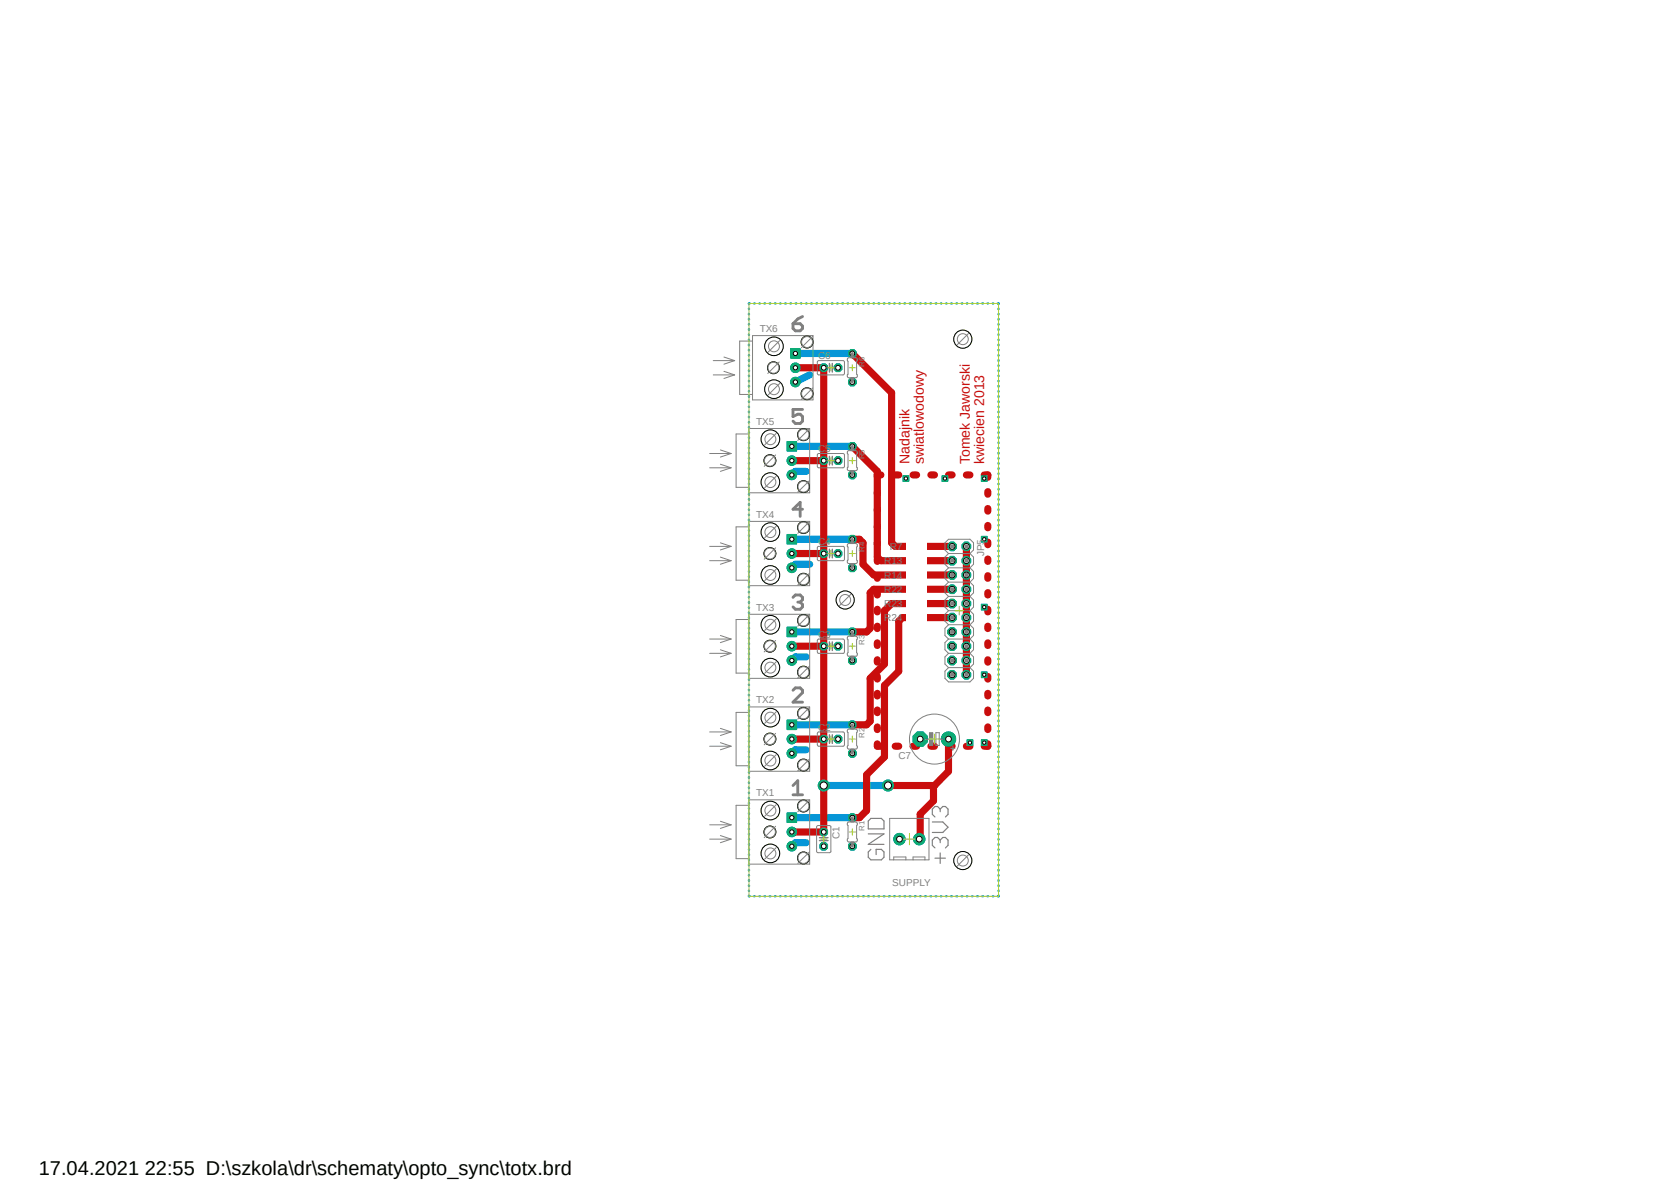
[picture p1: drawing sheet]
<svg xmlns="http://www.w3.org/2000/svg" width="297mm" height="210mm" viewBox="0 0 297 210" stroke-linecap="round" stroke-linejoin="round" font-family="sans-serif">
<defs><g id="words">
<text font-size="3.6" x="6.9" y="208.9">17.04.2021 22:55 D:\szkola\dr\schematy\opto_sync\totx.brd</text>
<g font-size="2.5" fill="#c90d0c">
<text x="161.7" y="82.5" transform="rotate(-90 161.7 82.5)">Nadajnik</text>
<text x="164.2" y="82.5" transform="rotate(-90 164.2 82.5)">swiatlowodowy</text>
<text x="172.4" y="82.5" transform="rotate(-90 172.4 82.5)">Tomek Jaworski</text>
<text x="175" y="82.5" transform="rotate(-90 175 82.5)">kwiecien 2013</text>
</g>
<g font-size="1.8" fill="#808080">
<text x="135" y="59">TX6</text>
<text x="145.4" y="63.8">C6</text>
<text x="134.4" y="75.5">TX5</text>
<text x="145.4" y="80.3">C5</text>
<text x="134.4" y="92">TX4</text>
<text x="145.4" y="96.9">C4</text>
<text x="157.2" y="100.3">R13</text>
<text x="158.2" y="97.7">R7</text>
<text x="175" y="98.9" transform="rotate(-90 175 98.9)">JP5</text>
<text x="157.2" y="102.8">R14</text>
<text x="157.2" y="105.4">R22</text>
<text x="157.2" y="107.9">R23</text>
<text x="134.4" y="108.5">TX3</text>
<text x="145.4" y="113.3">C3</text>
<text x="157.2" y="110.4">R24</text>
<text x="134.4" y="125">TX2</text>
<text x="145.4" y="129.8">C2</text>
<text x="159.7" y="134.9">C7</text>
<text x="134.4" y="141.5">TX1</text>
<text x="149.2" y="149.1" transform="rotate(-90 149.2 149.1)">C1</text>
<text x="158.6" y="157.4">SUPPLY</text>
</g>
<g font-size="1.4" fill="#808080">
<text x="153.7" y="65.2" transform="rotate(-90 153.7 65.2)">R6</text>
<text x="153.7" y="81.7" transform="rotate(-90 153.7 81.7)">R5</text>
<text x="153.7" y="98.1" transform="rotate(-90 153.7 98.1)">R4</text>
<text x="153.7" y="114.6" transform="rotate(-90 153.7 114.6)">R3</text>
<text x="153.7" y="131.1" transform="rotate(-90 153.7 131.1)">R2</text>
<text x="153.7" y="147.7" transform="rotate(-90 153.7 147.7)">R1</text>
</g>
</g></defs>
<path d="M126.1 53.7l51.7 105.9M177.8 53.7l-51.7 105.9" fill="none" stroke="#fff" stroke-width=".18"/>
<g fill="none" stroke="#0696d7" stroke-width="1.3">
<path d="M140.8 79.3h10.7M141.4 62.8h10.1M143.9 66.6l-2.5 1.3M140.8 95.8h10.7M143.3 83.8h-1.9l-.6 .6M140.8 112.3h10.7M143.3 116.8h-1.9l-.6 .6M143.9 100.3h-2.5l-.6 .6M140.8 128.8h10.7M143.3 133.3h-1.9l-.6 .6M146.4 139.6h11.5M140.8 145.3h10.7"/>
<path d="M143.3 149.8h-1.9l-.6 .6"/>
</g>
<g fill="none" stroke="#0696d7" stroke-width=".42">
<path d="M133.1 54.9h.1M133.1 55.8v.1M133.1 56.7v.1M133.1 57.6v.1M133.1 58.5v.1M133.1 59.4v.1M133.3 53.9h-.2v.2M134.1 53.9h.1M135 53.9h.1M135.9 53.9h.1M136.8 53.9h.1M137.7 53.9h.2"/>
<path d="M138.7 53.9h.1M139.6 53.9h.1M140.5 53.9h.1M141.4 53.9h.2M142.4 53.9h.1M143.3 53.9h.1M144.2 53.9h.1M145.1 53.9h.1M146 53.9h.2M147 53.9h.1M147.9 53.9h.1M148.8 53.9h.1"/>
<path d="M149.7 53.9h.2M150.7 53.9h.1M151.6 53.9h.1M152.5 53.9h.1M153.4 53.9h.1M154.3 53.9h.2M155.3 53.9h.1M156.2 53.9h.1M157.1 53.9h.1M158 53.9h.2M159 53.9h.1M159.9 53.9h.1"/>
<path d="M160.8 53.9h.1M161.7 53.9h.1M162.6 53.9h.2M163.6 53.9h.1M164.5 53.9h.1M165.4 53.9h.1M166.3 53.9h.2M167.3 53.9h.1M168.2 53.9h.1M169.1 53.9h.1M170 53.9h.1M170.9 53.9h.2"/>
<path d="M171.9 53.9h.1M172.8 53.9h.1M173.7 53.9h.1M174.6 53.9h.1M175.6 53.9h.1M176.5 53.9h.1M177.4 53.9h.1v.2M177.5 54.9h.1M177.5 55.8v.1M177.5 56.7v.1M177.5 57.6v.1M177.5 58.5v.1"/>
<path d="M177.5 59.4v.1M133.1 60.4v.1M133.1 61.3v.1M133.1 62.2v.1M133.1 63.1v.1M133.1 64v.1M133.1 64.9v.1M133.1 65.8v.2M133.1 66.8h.1M133.1 67.7v.1M133.1 68.6v.1M133.1 69.5v.1"/>
<path d="M133.1 70.4v.1M133.1 71.3v.2M133.1 72.3h.1M133.1 73.2v.1M133.1 74.1v.1M133.1 75v.1M133.1 75.9v.1M133.1 76.8v.1M133.1 77.7v.2M133.1 78.7h.1M133.1 79.6v.1M177.5 60.4v.1"/>
<path d="M177.5 61.3v.1M177.5 62.2v.1M177.5 63.1v.1M177.5 64v.1M177.5 64.9v.1M177.5 65.8v.2M177.5 66.8h.1M177.5 67.7v.1M177.5 68.6v.1M177.5 69.5v.1M177.5 70.4v.1M177.5 71.3v.2"/>
<path d="M177.5 72.3h.1M177.5 73.2v.1M177.5 74.1v.1M177.5 75v.1M177.5 75.9v.1M177.5 76.8v.1M177.5 77.7v.2M177.5 78.7h.1M177.5 79.6v.1M133.1 80.5v.1M133.1 81.4v.1M133.1 82.3v.1"/>
<path d="M133.1 83.2v.2M133.1 84.2h.1M133.1 85v.2M133.1 86v.1M133.1 86.9v.1M133.1 87.8v.1M133.1 88.7v.1M133.1 89.6v.1M133.1 90.6h.1M133.1 91.5v.1M133.1 92.4v.1M133.1 93.3v.1"/>
<path d="M133.1 94.2v.1M133.1 95.1v.1M133.1 96.1h.1M133.1 96.9v.2M133.1 97.9v.1M133.1 98.8v.1M133.1 99.7v.1M177.5 80.5v.1M177.5 81.4v.1M177.5 82.3v.1M177.5 83.2v.2M177.5 84.2h.1"/>
<path d="M177.5 85v.2M177.5 86v.1M177.5 86.9v.1M177.5 87.8v.1M177.5 88.7v.1M177.5 89.6v.1M177.5 90.6h.1M177.5 91.5v.1M177.5 92.4v.1M177.5 93.3v.1M177.5 94.2v.1M177.5 95.1v.1"/>
<path d="M177.5 96.1h.1M177.5 96.9v.2M177.5 97.9v.1M177.5 98.8v.1M177.5 99.7v.1M133.1 100.6v.1M133.1 101.5v.1M133.1 102.4v.1M133.1 103.4v.1M133.1 104.3v.1M133.1 105.2v.1M133.1 106.1v.1"/>
<path d="M133.1 107v.1M133.1 107.9v.1M133.1 108.8v.2M133.1 109.8v.1M133.1 110.7v.1M133.1 111.6v.1M133.1 112.5v.1M133.1 113.4v.1M133.1 114.3v.2M133.1 115.3v.1M133.1 116.2v.1M133.1 117.1v.1"/>
<path d="M133.1 118v.1M133.1 118.9v.1M133.1 119.8v.1M177.5 100.6v.1M177.5 101.5v.1M177.5 102.4v.1M177.5 103.4v.1M177.5 104.3v.1M177.5 105.2v.1M177.5 106.1v.1M177.5 107v.1M177.5 107.9v.1"/>
<path d="M177.5 108.8v.2M177.5 109.8v.1M177.5 110.7v.1M177.5 111.6v.1M177.5 112.5v.1M177.5 113.4v.1M177.5 114.3v.2M177.5 115.3v.1M177.5 116.2v.1M177.5 117.1v.1M177.5 118v.1M177.5 118.9v.1"/>
<path d="M177.5 119.8v.1M133.1 120.7v.2M133.1 121.7v.1M133.1 122.6v.1M133.1 123.5v.1M133.1 124.4v.1M133.1 125.3v.1M133.1 126.2v.2M133.1 127.2v.1M133.1 128.1v.1M133.1 129v.1M133.1 129.9v.1"/>
<path d="M133.1 130.8v.1M133.1 131.7v.1M133.1 132.6v.2M133.1 133.6h.1M133.1 134.5v.1M133.1 135.4v.1M133.1 136.3v.1M133.1 137.2v.1M133.1 138.1v.2M133.1 139.1h.1M133.1 140v.1M177.5 120.7v.2"/>
<path d="M177.5 121.7v.1M177.5 122.6v.1M177.5 123.5v.1M177.5 124.4v.1M177.5 125.3v.1M177.5 126.2v.2M177.5 127.2v.1M177.5 128.1v.1M177.5 129v.1M177.5 129.9v.1M177.5 130.8v.1M177.5 131.7v.1"/>
<path d="M177.5 132.6v.2M177.5 133.6h.1M177.5 134.5v.1M177.5 135.4v.1M177.5 136.3v.1M177.5 137.2v.1M177.5 138.1v.2M177.5 139.1h.1M177.5 140v.1M133.1 159.2v.1h.2M133.1 140.9v.1M133.1 141.8v.1"/>
<path d="M133.1 142.7v.1M133.1 143.6v.1M133.1 144.5v.2M133.1 145.5h.1M133.1 146.4v.1M133.1 147.3v.1M133.1 148.2v.1M133.1 149.1v.1M133.1 150v.2M133.1 151h.1M133.1 151.8v.2M133.1 152.8v.1"/>
<path d="M133.1 153.7v.1M133.1 154.6v.1M133.1 155.5v.1M133.1 156.4v.1M133.1 157.4v.1M133.1 158.3v.1M134.1 159.3h.1M135 159.3h.1M135.9 159.3h.1M136.8 159.3h.1M137.7 159.3h.2M138.7 159.3h.1"/>
<path d="M139.6 159.3h.1M140.5 159.3h.1M141.4 159.3h.2M142.4 159.3h.1M143.3 159.3h.1M144.2 159.3h.1M145.1 159.3h.1M146 159.3h.2M147 159.3h.1M147.9 159.3h.1M148.8 159.3h.1M149.7 159.3h.2"/>
<path d="M150.7 159.3h.1M151.6 159.3h.1M152.5 159.3h.1M153.4 159.3h.1M154.3 159.3h.2M155.3 159.3h.1M156.2 159.3h.1M157.1 159.3h.1M158 159.3h.2M159 159.3h.1M159.9 159.3h.1M160.8 159.3h.1"/>
<path d="M161.7 159.3h.1M162.6 159.3h.2M163.6 159.3h.1M164.5 159.3h.1M165.4 159.3h.1M166.3 159.3h.2M167.3 159.3h.1M168.2 159.3h.1M169.1 159.3h.1M170 159.3h.1M170.9 159.3h.2M171.9 159.3h.1"/>
<path d="M172.8 159.3h.1M173.7 159.3h.1M174.6 159.3h.1M175.6 159.3h.1M176.5 159.3h.1M177.5 140.9v.1M177.5 141.8v.1M177.5 142.7v.1M177.5 143.6v.1M177.5 144.5v.2M177.5 145.5h.1M177.5 146.4v.1"/>
<path d="M177.5 147.3v.1M177.5 148.2v.1M177.5 149.1v.1M177.5 150v.2M177.5 151h.1M177.5 151.8v.2M177.5 152.8v.1M177.5 153.7v.1M177.5 154.6v.1M177.5 155.5v.1M177.5 156.4v.1M177.5 157.4v.1"/>
<path d="M177.5 158.3v.1M177.5 159.2v.1h-.1"/>
</g>
<path d="M145.8 147.6l.3-.4h.6l.4 .4v.6l-.4 .3h-.6l-.3-.3z" fill-rule="evenodd" fill="#0dab76"/>
<path d="M145.8 147.6l.3-.4h.6l.4 .4v.6l-.4 .3h-.6l-.3-.3z" fill="none" stroke="#0dab76" stroke-width=".18"/>
<circle cx="146.4" cy="147.9" r=".43" fill="#fff"/>
<circle cx="146.4" cy="147.9" r=".43" fill="none" stroke="#000" stroke-width=".18"/>
<path d="M145.8 150.1l.3-.4h.6l.4 .4v.6l-.4 .4h-.6l-.3-.4z" fill-rule="evenodd" fill="#0dab76"/>
<path d="M145.8 150.1l.3-.4h.6l.4 .4v.6l-.4 .4h-.6l-.3-.4z" fill="none" stroke="#0dab76" stroke-width=".18"/>
<circle cx="146.4" cy="150.4" r=".43" fill="#fff"/>
<circle cx="146.4" cy="150.4" r=".43" fill="none" stroke="#000" stroke-width=".18"/>
<path d="M145.8 131.1l.3-.4h.6l.4 .4v.6l-.4 .3h-.6l-.3-.3z" fill-rule="evenodd" fill="#0dab76"/>
<path d="M145.8 131.1l.3-.4h.6l.4 .4v.6l-.4 .3h-.6l-.3-.3z" fill="none" stroke="#0dab76" stroke-width=".18"/>
<circle cx="146.4" cy="131.4" r=".43" fill="#fff"/>
<circle cx="146.4" cy="131.4" r=".43" fill="none" stroke="#000" stroke-width=".18"/>
<path d="M148.3 131.1l.4-.4h.6l.3 .4v.6l-.3 .3h-.6l-.4-.3z" fill-rule="evenodd" fill="#0dab76"/>
<path d="M148.3 131.1l.4-.4h.6l.3 .4v.6l-.3 .3h-.6l-.4-.3z" fill="none" stroke="#0dab76" stroke-width=".18"/>
<circle cx="149" cy="131.4" r=".43" fill="#fff"/>
<circle cx="149" cy="131.4" r=".43" fill="none" stroke="#000" stroke-width=".18"/>
<path d="M145.8 114.6l.3-.4h.6l.4 .4v.5l-.4 .4h-.6l-.3-.4z" fill-rule="evenodd" fill="#0dab76"/>
<path d="M145.8 114.6l.3-.4h.6l.4 .4v.5l-.4 .4h-.6l-.3-.4z" fill="none" stroke="#0dab76" stroke-width=".18"/>
<circle cx="146.4" cy="114.9" r=".43" fill="#fff"/>
<circle cx="146.4" cy="114.9" r=".43" fill="none" stroke="#000" stroke-width=".18"/>
<path d="M148.3 114.6l.4-.4h.6l.3 .4v.5l-.3 .4h-.6l-.4-.4z" fill-rule="evenodd" fill="#0dab76"/>
<path d="M148.3 114.6l.4-.4h.6l.3 .4v.5l-.3 .4h-.6l-.4-.4z" fill="none" stroke="#0dab76" stroke-width=".18"/>
<circle cx="149" cy="114.9" r=".43" fill="#fff"/>
<circle cx="149" cy="114.9" r=".43" fill="none" stroke="#000" stroke-width=".18"/>
<path d="M145.8 98.1l.3-.4h.6l.4 .4v.6l-.4 .4h-.6l-.3-.4z" fill-rule="evenodd" fill="#0dab76"/>
<path d="M145.8 98.1l.3-.4h.6l.4 .4v.6l-.4 .4h-.6l-.3-.4z" fill="none" stroke="#0dab76" stroke-width=".18"/>
<circle cx="146.4" cy="98.4" r=".43" fill="#fff"/>
<circle cx="146.4" cy="98.4" r=".43" fill="none" stroke="#000" stroke-width=".18"/>
<path d="M148.3 98.1l.4-.4h.6l.3 .4v.6l-.3 .4h-.6l-.4-.4z" fill-rule="evenodd" fill="#0dab76"/>
<path d="M148.3 98.1l.4-.4h.6l.3 .4v.6l-.3 .4h-.6l-.4-.4z" fill="none" stroke="#0dab76" stroke-width=".18"/>
<circle cx="149" cy="98.4" r=".43" fill="#fff"/>
<circle cx="149" cy="98.4" r=".43" fill="none" stroke="#000" stroke-width=".18"/>
<path d="M145.8 81.6l.3-.4h.6l.4 .4v.6l-.4 .3h-.6l-.3-.3z" fill-rule="evenodd" fill="#0dab76"/>
<path d="M145.8 81.6l.3-.4h.6l.4 .4v.6l-.4 .3h-.6l-.3-.3z" fill="none" stroke="#0dab76" stroke-width=".18"/>
<circle cx="146.4" cy="81.9" r=".43" fill="#fff"/>
<circle cx="146.4" cy="81.9" r=".43" fill="none" stroke="#000" stroke-width=".18"/>
<path d="M148.3 81.6l.4-.4h.6l.3 .4v.6l-.3 .3h-.6l-.4-.3z" fill-rule="evenodd" fill="#0dab76"/>
<path d="M148.3 81.6l.4-.4h.6l.3 .4v.6l-.3 .3h-.6l-.4-.3z" fill="none" stroke="#0dab76" stroke-width=".18"/>
<circle cx="149" cy="81.9" r=".43" fill="#fff"/>
<circle cx="149" cy="81.9" r=".43" fill="none" stroke="#000" stroke-width=".18"/>
<path d="M145.8 65.1l.3-.4h.6l.4 .4v.6l-.4 .3h-.6l-.3-.3z" fill-rule="evenodd" fill="#0dab76"/>
<path d="M145.8 65.1l.3-.4h.6l.4 .4v.6l-.4 .3h-.6l-.3-.3z" fill="none" stroke="#0dab76" stroke-width=".18"/>
<circle cx="146.4" cy="65.4" r=".43" fill="#fff"/>
<circle cx="146.4" cy="65.4" r=".43" fill="none" stroke="#000" stroke-width=".18"/>
<path d="M148.3 65.1l.4-.4h.6l.3 .4v.6l-.3 .3h-.6l-.4-.3z" fill-rule="evenodd" fill="#0dab76"/>
<path d="M148.3 65.1l.4-.4h.6l.3 .4v.6l-.3 .3h-.6l-.4-.3z" fill="none" stroke="#0dab76" stroke-width=".18"/>
<circle cx="149" cy="65.4" r=".43" fill="#fff"/>
<circle cx="149" cy="65.4" r=".43" fill="none" stroke="#000" stroke-width=".18"/>
<path d="M150.8 145l.4-.3h.6l.4 .3v.6l-.4 .4h-.6l-.4-.4z" fill-rule="evenodd" fill="#0dab76"/>
<path d="M150.8 145l.4-.3h.6l.4 .3v.6l-.4 .4h-.6l-.4-.4z" fill="none" stroke="#0dab76" stroke-width=".18"/>
<circle cx="151.5" cy="145.3" r=".43" fill="#fff"/>
<circle cx="151.5" cy="145.3" r=".43" fill="none" stroke="#000" stroke-width=".18"/>
<path d="M150.8 150.1l.4-.4h.6l.4 .4v.6l-.4 .4h-.6l-.4-.4z" fill-rule="evenodd" fill="#0dab76"/>
<path d="M150.8 150.1l.4-.4h.6l.4 .4v.6l-.4 .4h-.6l-.4-.4z" fill="none" stroke="#0dab76" stroke-width=".18"/>
<circle cx="151.5" cy="150.4" r=".43" fill="#fff"/>
<circle cx="151.5" cy="150.4" r=".43" fill="none" stroke="#000" stroke-width=".18"/>
<path d="M150.8 128.5l.4-.4h.6l.4 .4v.6l-.4 .4h-.6l-.4-.4z" fill-rule="evenodd" fill="#0dab76"/>
<path d="M150.8 128.5l.4-.4h.6l.4 .4v.6l-.4 .4h-.6l-.4-.4z" fill="none" stroke="#0dab76" stroke-width=".18"/>
<circle cx="151.5" cy="128.8" r=".43" fill="#fff"/>
<circle cx="151.5" cy="128.8" r=".43" fill="none" stroke="#000" stroke-width=".18"/>
<path d="M150.8 133.6l.4-.4h.6l.4 .4v.6l-.4 .4h-.6l-.4-.4z" fill-rule="evenodd" fill="#0dab76"/>
<path d="M150.8 133.6l.4-.4h.6l.4 .4v.6l-.4 .4h-.6l-.4-.4z" fill="none" stroke="#0dab76" stroke-width=".18"/>
<circle cx="151.5" cy="133.9" r=".43" fill="#fff"/>
<circle cx="151.5" cy="133.9" r=".43" fill="none" stroke="#000" stroke-width=".18"/>
<path d="M150.8 112l.4-.4h.6l.4 .4v.6l-.4 .4h-.6l-.4-.4z" fill-rule="evenodd" fill="#0dab76"/>
<path d="M150.8 112l.4-.4h.6l.4 .4v.6l-.4 .4h-.6l-.4-.4z" fill="none" stroke="#0dab76" stroke-width=".18"/>
<circle cx="151.5" cy="112.3" r=".43" fill="#fff"/>
<circle cx="151.5" cy="112.3" r=".43" fill="none" stroke="#000" stroke-width=".18"/>
<path d="M150.8 117.1l.4-.4h.6l.4 .4v.6l-.4 .4h-.6l-.4-.4z" fill-rule="evenodd" fill="#0dab76"/>
<path d="M150.8 117.1l.4-.4h.6l.4 .4v.6l-.4 .4h-.6l-.4-.4z" fill="none" stroke="#0dab76" stroke-width=".18"/>
<circle cx="151.5" cy="117.4" r=".43" fill="#fff"/>
<circle cx="151.5" cy="117.4" r=".43" fill="none" stroke="#000" stroke-width=".18"/>
<path d="M150.8 95.5l.4-.3h.6l.4 .3v.6l-.4 .4h-.6l-.4-.4z" fill-rule="evenodd" fill="#0dab76"/>
<path d="M150.8 95.5l.4-.3h.6l.4 .3v.6l-.4 .4h-.6l-.4-.4z" fill="none" stroke="#0dab76" stroke-width=".18"/>
<circle cx="151.5" cy="95.8" r=".43" fill="#fff"/>
<circle cx="151.5" cy="95.8" r=".43" fill="none" stroke="#000" stroke-width=".18"/>
<path d="M150.8 100.6l.4-.4h.6l.4 .4v.6l-.4 .4h-.6l-.4-.4z" fill-rule="evenodd" fill="#0dab76"/>
<path d="M150.8 100.6l.4-.4h.6l.4 .4v.6l-.4 .4h-.6l-.4-.4z" fill="none" stroke="#0dab76" stroke-width=".18"/>
<circle cx="151.5" cy="100.9" r=".43" fill="#fff"/>
<circle cx="151.5" cy="100.9" r=".43" fill="none" stroke="#000" stroke-width=".18"/>
<path d="M150.8 79l.4-.3h.6l.4 .3v.6l-.4 .4h-.6l-.4-.4z" fill-rule="evenodd" fill="#0dab76"/>
<path d="M150.8 79l.4-.3h.6l.4 .3v.6l-.4 .4h-.6l-.4-.4z" fill="none" stroke="#0dab76" stroke-width=".18"/>
<circle cx="151.5" cy="79.3" r=".43" fill="#fff"/>
<circle cx="151.5" cy="79.3" r=".43" fill="none" stroke="#000" stroke-width=".18"/>
<path d="M150.8 84.1l.4-.4h.6l.4 .4v.6l-.4 .4h-.6l-.4-.4z" fill-rule="evenodd" fill="#0dab76"/>
<path d="M150.8 84.1l.4-.4h.6l.4 .4v.6l-.4 .4h-.6l-.4-.4z" fill="none" stroke="#0dab76" stroke-width=".18"/>
<circle cx="151.5" cy="84.4" r=".43" fill="#fff"/>
<circle cx="151.5" cy="84.4" r=".43" fill="none" stroke="#000" stroke-width=".18"/>
<path d="M150.8 62.5l.4-.4h.6l.4 .4v.6l-.4 .4h-.6l-.4-.4z" fill-rule="evenodd" fill="#0dab76"/>
<path d="M150.8 62.5l.4-.4h.6l.4 .4v.6l-.4 .4h-.6l-.4-.4z" fill="none" stroke="#0dab76" stroke-width=".18"/>
<circle cx="151.5" cy="62.8" r=".43" fill="#fff"/>
<circle cx="151.5" cy="62.8" r=".43" fill="none" stroke="#000" stroke-width=".18"/>
<path d="M150.8 67.6l.4-.4h.6l.4 .4v.6l-.4 .4h-.6l-.4-.4z" fill-rule="evenodd" fill="#0dab76"/>
<path d="M150.8 67.6l.4-.4h.6l.4 .4v.6l-.4 .4h-.6l-.4-.4z" fill="none" stroke="#0dab76" stroke-width=".18"/>
<circle cx="151.5" cy="67.9" r=".43" fill="#fff"/>
<circle cx="151.5" cy="67.9" r=".43" fill="none" stroke="#000" stroke-width=".18"/>
<circle cx="163.4" cy="149.1" r="1.01" fill="#0dab76"/>
<circle cx="163.4" cy="149.1" r="1.01" fill="none" stroke="#0dab76" stroke-width=".18"/>
<circle cx="163.4" cy="149.1" r=".51" fill="#fff"/>
<circle cx="163.4" cy="149.1" r=".51" fill="none" stroke="#000" stroke-width=".18"/>
<circle cx="159.9" cy="149.1" r="1.01" fill="#0dab76"/>
<circle cx="159.9" cy="149.1" r="1.01" fill="none" stroke="#0dab76" stroke-width=".18"/>
<circle cx="159.9" cy="149.1" r=".51" fill="#fff"/>
<circle cx="159.9" cy="149.1" r=".51" fill="none" stroke="#000" stroke-width=".18"/>
<circle cx="168.6" cy="131.4" r="1.27" fill="#0dab76"/>
<circle cx="168.6" cy="131.4" r="1.27" fill="none" stroke="#0dab76" stroke-width=".18"/>
<circle cx="168.6" cy="131.4" r=".51" fill="#fff"/>
<circle cx="168.6" cy="131.4" r=".51" fill="none" stroke="#000" stroke-width=".18"/>
<circle cx="163.6" cy="131.4" r="1.37" fill="#0dab76"/>
<circle cx="163.6" cy="131.4" r="1.37" fill="none" stroke="#0dab76" stroke-width=".18"/>
<circle cx="163.6" cy="131.4" r=".51" fill="#fff"/>
<circle cx="163.6" cy="131.4" r=".51" fill="none" stroke="#000" stroke-width=".18"/>
<path d="M139.9 144.5h1.7v1.7h-1.7z" fill-rule="evenodd" fill="#0dab76"/>
<path d="M139.9 144.5h1.7v1.7h-1.7z" fill="none" stroke="#0dab76" stroke-width=".18"/>
<circle cx="140.8" cy="145.3" r=".38" fill="#fff"/>
<circle cx="140.8" cy="145.3" r=".38" fill="none" stroke="#000" stroke-width=".18"/>
<circle cx="140.8" cy="147.9" r=".85" fill="#0dab76"/>
<circle cx="140.8" cy="147.9" r=".85" fill="none" stroke="#0dab76" stroke-width=".18"/>
<circle cx="140.8" cy="147.9" r=".38" fill="#fff"/>
<circle cx="140.8" cy="147.9" r=".38" fill="none" stroke="#000" stroke-width=".18"/>
<circle cx="140.8" cy="150.4" r=".85" fill="#0dab76"/>
<circle cx="140.8" cy="150.4" r=".85" fill="none" stroke="#0dab76" stroke-width=".18"/>
<circle cx="140.8" cy="150.4" r=".38" fill="#fff"/>
<circle cx="140.8" cy="150.4" r=".38" fill="none" stroke="#000" stroke-width=".18"/>
<path d="M139.9 128h1.7v1.7h-1.7z" fill-rule="evenodd" fill="#0dab76"/>
<path d="M139.9 128h1.7v1.7h-1.7z" fill="none" stroke="#0dab76" stroke-width=".18"/>
<circle cx="140.8" cy="128.8" r=".38" fill="#fff"/>
<circle cx="140.8" cy="128.8" r=".38" fill="none" stroke="#000" stroke-width=".18"/>
<circle cx="140.8" cy="131.4" r=".85" fill="#0dab76"/>
<circle cx="140.8" cy="131.4" r=".85" fill="none" stroke="#0dab76" stroke-width=".18"/>
<circle cx="140.8" cy="131.4" r=".38" fill="#fff"/>
<circle cx="140.8" cy="131.4" r=".38" fill="none" stroke="#000" stroke-width=".18"/>
<circle cx="140.8" cy="133.9" r=".85" fill="#0dab76"/>
<circle cx="140.8" cy="133.9" r=".85" fill="none" stroke="#0dab76" stroke-width=".18"/>
<circle cx="140.8" cy="133.9" r=".38" fill="#fff"/>
<circle cx="140.8" cy="133.9" r=".38" fill="none" stroke="#000" stroke-width=".18"/>
<path d="M139.9 111.5h1.7v1.7h-1.7z" fill-rule="evenodd" fill="#0dab76"/>
<path d="M139.9 111.5h1.7v1.7h-1.7z" fill="none" stroke="#0dab76" stroke-width=".18"/>
<circle cx="140.8" cy="112.3" r=".38" fill="#fff"/>
<circle cx="140.8" cy="112.3" r=".38" fill="none" stroke="#000" stroke-width=".18"/>
<circle cx="140.8" cy="114.9" r=".85" fill="#0dab76"/>
<circle cx="140.8" cy="114.9" r=".85" fill="none" stroke="#0dab76" stroke-width=".18"/>
<circle cx="140.8" cy="114.9" r=".38" fill="#fff"/>
<circle cx="140.8" cy="114.9" r=".38" fill="none" stroke="#000" stroke-width=".18"/>
<circle cx="140.8" cy="117.4" r=".85" fill="#0dab76"/>
<circle cx="140.8" cy="117.4" r=".85" fill="none" stroke="#0dab76" stroke-width=".18"/>
<circle cx="140.8" cy="117.4" r=".38" fill="#fff"/>
<circle cx="140.8" cy="117.4" r=".38" fill="none" stroke="#000" stroke-width=".18"/>
<path d="M139.9 95h1.7v1.7h-1.7z" fill-rule="evenodd" fill="#0dab76"/>
<path d="M139.9 95h1.7v1.7h-1.7z" fill="none" stroke="#0dab76" stroke-width=".18"/>
<circle cx="140.8" cy="95.8" r=".38" fill="#fff"/>
<circle cx="140.8" cy="95.8" r=".38" fill="none" stroke="#000" stroke-width=".18"/>
<circle cx="140.8" cy="98.4" r=".85" fill="#0dab76"/>
<circle cx="140.8" cy="98.4" r=".85" fill="none" stroke="#0dab76" stroke-width=".18"/>
<circle cx="140.8" cy="98.4" r=".38" fill="#fff"/>
<circle cx="140.8" cy="98.4" r=".38" fill="none" stroke="#000" stroke-width=".18"/>
<circle cx="140.8" cy="100.9" r=".85" fill="#0dab76"/>
<circle cx="140.8" cy="100.9" r=".85" fill="none" stroke="#0dab76" stroke-width=".18"/>
<circle cx="140.8" cy="100.9" r=".38" fill="#fff"/>
<circle cx="140.8" cy="100.9" r=".38" fill="none" stroke="#000" stroke-width=".18"/>
<path d="M139.9 78.5h1.7v1.7h-1.7z" fill-rule="evenodd" fill="#0dab76"/>
<path d="M139.9 78.5h1.7v1.7h-1.7z" fill="none" stroke="#0dab76" stroke-width=".18"/>
<circle cx="140.8" cy="79.3" r=".38" fill="#fff"/>
<circle cx="140.8" cy="79.3" r=".38" fill="none" stroke="#000" stroke-width=".18"/>
<circle cx="140.8" cy="81.9" r=".85" fill="#0dab76"/>
<circle cx="140.8" cy="81.9" r=".85" fill="none" stroke="#0dab76" stroke-width=".18"/>
<circle cx="140.8" cy="81.9" r=".38" fill="#fff"/>
<circle cx="140.8" cy="81.9" r=".38" fill="none" stroke="#000" stroke-width=".18"/>
<circle cx="140.8" cy="84.4" r=".85" fill="#0dab76"/>
<circle cx="140.8" cy="84.4" r=".85" fill="none" stroke="#0dab76" stroke-width=".18"/>
<circle cx="140.8" cy="84.4" r=".38" fill="#fff"/>
<circle cx="140.8" cy="84.4" r=".38" fill="none" stroke="#000" stroke-width=".18"/>
<path d="M140.5 62h1.7v1.7h-1.7z" fill-rule="evenodd" fill="#0dab76"/>
<path d="M140.5 62h1.7v1.7h-1.7z" fill="none" stroke="#0dab76" stroke-width=".18"/>
<circle cx="141.4" cy="62.8" r=".38" fill="#fff"/>
<circle cx="141.4" cy="62.8" r=".38" fill="none" stroke="#000" stroke-width=".18"/>
<circle cx="141.4" cy="65.4" r=".85" fill="#0dab76"/>
<circle cx="141.4" cy="65.4" r=".85" fill="none" stroke="#0dab76" stroke-width=".18"/>
<circle cx="141.4" cy="65.4" r=".38" fill="#fff"/>
<circle cx="141.4" cy="65.4" r=".38" fill="none" stroke="#000" stroke-width=".18"/>
<circle cx="141.4" cy="67.9" r=".85" fill="#0dab76"/>
<circle cx="141.4" cy="67.9" r=".85" fill="none" stroke="#0dab76" stroke-width=".18"/>
<circle cx="141.4" cy="67.9" r=".38" fill="#fff"/>
<circle cx="141.4" cy="67.9" r=".38" fill="none" stroke="#000" stroke-width=".18"/>
<path d="M168.5 96.8l.4-.4h.6l.5 .4v.6l-.5 .5h-.6l-.4-.5z" fill-rule="evenodd" fill="#0dab76"/>
<path d="M168.5 96.8l.4-.4h.6l.5 .4v.6l-.5 .5h-.6l-.4-.5z" fill="none" stroke="#0dab76" stroke-width=".18"/>
<circle cx="169.2" cy="97.1" r=".51" fill="#fff"/>
<circle cx="169.2" cy="97.1" r=".51" fill="none" stroke="#000" stroke-width=".18"/>
<path d="M171 96.8l.5-.4h.6l.4 .4v.6l-.4 .5h-.6l-.5-.5z" fill-rule="evenodd" fill="#0dab76"/>
<path d="M171 96.8l.5-.4h.6l.4 .4v.6l-.4 .5h-.6l-.5-.5z" fill="none" stroke="#0dab76" stroke-width=".18"/>
<circle cx="171.8" cy="97.1" r=".51" fill="#fff"/>
<circle cx="171.8" cy="97.1" r=".51" fill="none" stroke="#000" stroke-width=".18"/>
<path d="M168.5 99.4l.4-.5h.6l.5 .5v.5l-.5 .5h-.6l-.4-.5z" fill-rule="evenodd" fill="#0dab76"/>
<path d="M168.5 99.4l.4-.5h.6l.5 .5v.5l-.5 .5h-.6l-.4-.5z" fill="none" stroke="#0dab76" stroke-width=".18"/>
<circle cx="169.2" cy="99.7" r=".51" fill="#fff"/>
<circle cx="169.2" cy="99.7" r=".51" fill="none" stroke="#000" stroke-width=".18"/>
<path d="M171 99.4l.5-.5h.6l.4 .5v.5l-.4 .5h-.6l-.5-.5z" fill-rule="evenodd" fill="#0dab76"/>
<path d="M171 99.4l.5-.5h.6l.4 .5v.5l-.4 .5h-.6l-.5-.5z" fill="none" stroke="#0dab76" stroke-width=".18"/>
<circle cx="171.8" cy="99.7" r=".51" fill="#fff"/>
<circle cx="171.8" cy="99.7" r=".51" fill="none" stroke="#000" stroke-width=".18"/>
<path d="M168.5 101.9l.4-.5h.6l.5 .5v.6l-.5 .5h-.6l-.4-.5z" fill-rule="evenodd" fill="#0dab76"/>
<path d="M168.5 101.9l.4-.5h.6l.5 .5v.6l-.5 .5h-.6l-.4-.5z" fill="none" stroke="#0dab76" stroke-width=".18"/>
<circle cx="169.2" cy="102.2" r=".51" fill="#fff"/>
<circle cx="169.2" cy="102.2" r=".51" fill="none" stroke="#000" stroke-width=".18"/>
<path d="M171 101.9l.5-.5h.6l.4 .5v.6l-.4 .5h-.6l-.5-.5z" fill-rule="evenodd" fill="#0dab76"/>
<path d="M171 101.9l.5-.5h.6l.4 .5v.6l-.4 .5h-.6l-.5-.5z" fill="none" stroke="#0dab76" stroke-width=".18"/>
<circle cx="171.8" cy="102.2" r=".51" fill="#fff"/>
<circle cx="171.8" cy="102.2" r=".51" fill="none" stroke="#000" stroke-width=".18"/>
<path d="M168.5 104.4l.4-.4h.6l.5 .4v.6l-.5 .5h-.6l-.4-.5z" fill-rule="evenodd" fill="#0dab76"/>
<path d="M168.5 104.4l.4-.4h.6l.5 .4v.6l-.5 .5h-.6l-.4-.5z" fill="none" stroke="#0dab76" stroke-width=".18"/>
<circle cx="169.2" cy="104.7" r=".51" fill="#fff"/>
<circle cx="169.2" cy="104.7" r=".51" fill="none" stroke="#000" stroke-width=".18"/>
<path d="M171 104.4l.5-.4h.6l.4 .4v.6l-.4 .5h-.6l-.5-.5z" fill-rule="evenodd" fill="#0dab76"/>
<path d="M171 104.4l.5-.4h.6l.4 .4v.6l-.4 .5h-.6l-.5-.5z" fill="none" stroke="#0dab76" stroke-width=".18"/>
<circle cx="171.8" cy="104.7" r=".51" fill="#fff"/>
<circle cx="171.8" cy="104.7" r=".51" fill="none" stroke="#000" stroke-width=".18"/>
<path d="M168.5 107l.4-.5h.6l.5 .5v.6l-.5 .4h-.6l-.4-.4z" fill-rule="evenodd" fill="#0dab76"/>
<path d="M168.5 107l.4-.5h.6l.5 .5v.6l-.5 .4h-.6l-.4-.4z" fill="none" stroke="#0dab76" stroke-width=".18"/>
<circle cx="169.2" cy="107.3" r=".51" fill="#fff"/>
<circle cx="169.2" cy="107.3" r=".51" fill="none" stroke="#000" stroke-width=".18"/>
<path d="M171 107l.5-.5h.6l.4 .5v.6l-.4 .4h-.6l-.5-.4z" fill-rule="evenodd" fill="#0dab76"/>
<path d="M171 107l.5-.5h.6l.4 .5v.6l-.4 .4h-.6l-.5-.4z" fill="none" stroke="#0dab76" stroke-width=".18"/>
<circle cx="171.8" cy="107.3" r=".51" fill="#fff"/>
<circle cx="171.8" cy="107.3" r=".51" fill="none" stroke="#000" stroke-width=".18"/>
<path d="M168.5 109.5l.4-.5h.6l.5 .5v.6l-.5 .4h-.6l-.4-.4z" fill-rule="evenodd" fill="#0dab76"/>
<path d="M168.5 109.5l.4-.5h.6l.5 .5v.6l-.5 .4h-.6l-.4-.4z" fill="none" stroke="#0dab76" stroke-width=".18"/>
<circle cx="169.2" cy="109.8" r=".51" fill="#fff"/>
<circle cx="169.2" cy="109.8" r=".51" fill="none" stroke="#000" stroke-width=".18"/>
<path d="M171 109.5l.5-.5h.6l.4 .5v.6l-.4 .4h-.6l-.5-.4z" fill-rule="evenodd" fill="#0dab76"/>
<path d="M171 109.5l.5-.5h.6l.4 .5v.6l-.4 .4h-.6l-.5-.4z" fill="none" stroke="#0dab76" stroke-width=".18"/>
<circle cx="171.8" cy="109.8" r=".51" fill="#fff"/>
<circle cx="171.8" cy="109.8" r=".51" fill="none" stroke="#000" stroke-width=".18"/>
<path d="M168.5 112l.4-.5h.6l.5 .5v.6l-.5 .5h-.6l-.4-.5z" fill-rule="evenodd" fill="#0dab76"/>
<path d="M168.5 112l.4-.5h.6l.5 .5v.6l-.5 .5h-.6l-.4-.5z" fill="none" stroke="#0dab76" stroke-width=".18"/>
<circle cx="169.2" cy="112.3" r=".51" fill="#fff"/>
<circle cx="169.2" cy="112.3" r=".51" fill="none" stroke="#000" stroke-width=".18"/>
<path d="M171 112l.5-.5h.6l.4 .5v.6l-.4 .5h-.6l-.5-.5z" fill-rule="evenodd" fill="#0dab76"/>
<path d="M171 112l.5-.5h.6l.4 .5v.6l-.4 .5h-.6l-.5-.5z" fill="none" stroke="#0dab76" stroke-width=".18"/>
<circle cx="171.8" cy="112.3" r=".51" fill="#fff"/>
<circle cx="171.8" cy="112.3" r=".51" fill="none" stroke="#000" stroke-width=".18"/>
<path d="M168.5 114.6l.4-.5h.6l.5 .5v.5l-.5 .5h-.6l-.4-.5z" fill-rule="evenodd" fill="#0dab76"/>
<path d="M168.5 114.6l.4-.5h.6l.5 .5v.5l-.5 .5h-.6l-.4-.5z" fill="none" stroke="#0dab76" stroke-width=".18"/>
<circle cx="169.2" cy="114.9" r=".51" fill="#fff"/>
<circle cx="169.2" cy="114.9" r=".51" fill="none" stroke="#000" stroke-width=".18"/>
<path d="M171 114.6l.5-.5h.6l.4 .5v.5l-.4 .5h-.6l-.5-.5z" fill-rule="evenodd" fill="#0dab76"/>
<path d="M171 114.6l.5-.5h.6l.4 .5v.5l-.4 .5h-.6l-.5-.5z" fill="none" stroke="#0dab76" stroke-width=".18"/>
<circle cx="171.8" cy="114.9" r=".51" fill="#fff"/>
<circle cx="171.8" cy="114.9" r=".51" fill="none" stroke="#000" stroke-width=".18"/>
<path d="M168.5 117.1l.4-.5h.6l.5 .5v.6l-.5 .5h-.6l-.4-.5z" fill-rule="evenodd" fill="#0dab76"/>
<path d="M168.5 117.1l.4-.5h.6l.5 .5v.6l-.5 .5h-.6l-.4-.5z" fill="none" stroke="#0dab76" stroke-width=".18"/>
<circle cx="169.2" cy="117.4" r=".51" fill="#fff"/>
<circle cx="169.2" cy="117.4" r=".51" fill="none" stroke="#000" stroke-width=".18"/>
<path d="M171 117.1l.5-.5h.6l.4 .5v.6l-.4 .5h-.6l-.5-.5z" fill-rule="evenodd" fill="#0dab76"/>
<path d="M171 117.1l.5-.5h.6l.4 .5v.6l-.4 .5h-.6l-.5-.5z" fill="none" stroke="#0dab76" stroke-width=".18"/>
<circle cx="171.8" cy="117.4" r=".51" fill="#fff"/>
<circle cx="171.8" cy="117.4" r=".51" fill="none" stroke="#000" stroke-width=".18"/>
<path d="M168.5 119.6l.4-.4h.6l.5 .4v.6l-.5 .5h-.6l-.4-.5z" fill-rule="evenodd" fill="#0dab76"/>
<path d="M168.5 119.6l.4-.4h.6l.5 .4v.6l-.5 .5h-.6l-.4-.5z" fill="none" stroke="#0dab76" stroke-width=".18"/>
<circle cx="169.2" cy="119.9" r=".51" fill="#fff"/>
<circle cx="169.2" cy="119.9" r=".51" fill="none" stroke="#000" stroke-width=".18"/>
<path d="M171 119.6l.5-.4h.6l.4 .4v.6l-.4 .5h-.6l-.5-.5z" fill-rule="evenodd" fill="#0dab76"/>
<path d="M171 119.6l.5-.4h.6l.4 .4v.6l-.4 .5h-.6l-.5-.5z" fill="none" stroke="#0dab76" stroke-width=".18"/>
<circle cx="171.8" cy="119.9" r=".51" fill="#fff"/>
<circle cx="171.8" cy="119.9" r=".51" fill="none" stroke="#000" stroke-width=".18"/>
<path d="M171.9 131.5h1v1h-1z" fill-rule="evenodd" fill="#0dab76"/>
<path d="M171.9 131.5h1v1h-1z" fill="none" stroke="#0dab76" stroke-width=".18"/>
<circle cx="172.4" cy="132" r=".3" fill="#fff"/>
<circle cx="172.4" cy="132" r=".3" fill="none" stroke="#000" stroke-width=".18"/>
<path d="M174.5 131.5h1v1h-1z" fill-rule="evenodd" fill="#0dab76"/>
<path d="M174.5 131.5h1v1h-1z" fill="none" stroke="#0dab76" stroke-width=".18"/>
<circle cx="175" cy="132" r=".3" fill="#fff"/>
<circle cx="175" cy="132" r=".3" fill="none" stroke="#000" stroke-width=".18"/>
<path d="M174.5 119.4h1v1h-1z" fill-rule="evenodd" fill="#0dab76"/>
<path d="M174.5 119.4h1v1h-1z" fill="none" stroke="#0dab76" stroke-width=".18"/>
<circle cx="175" cy="119.9" r=".3" fill="#fff"/>
<circle cx="175" cy="119.9" r=".3" fill="none" stroke="#000" stroke-width=".18"/>
<path d="M174.5 107.4h1v1h-1z" fill-rule="evenodd" fill="#0dab76"/>
<path d="M174.5 107.4h1v1h-1z" fill="none" stroke="#0dab76" stroke-width=".18"/>
<circle cx="175" cy="107.9" r=".3" fill="#fff"/>
<circle cx="175" cy="107.9" r=".3" fill="none" stroke="#000" stroke-width=".18"/>
<path d="M174.5 95.3h1v1.1h-1z" fill-rule="evenodd" fill="#0dab76"/>
<path d="M174.5 95.3h1v1.1h-1z" fill="none" stroke="#0dab76" stroke-width=".18"/>
<circle cx="175" cy="95.8" r=".3" fill="#fff"/>
<circle cx="175" cy="95.8" r=".3" fill="none" stroke="#000" stroke-width=".18"/>
<path d="M174.5 84.5h1v1.1h-1z" fill-rule="evenodd" fill="#0dab76"/>
<path d="M174.5 84.5h1v1.1h-1z" fill="none" stroke="#0dab76" stroke-width=".18"/>
<circle cx="175" cy="85" r=".3" fill="#fff"/>
<circle cx="175" cy="85" r=".3" fill="none" stroke="#000" stroke-width=".18"/>
<path d="M167.5 84.5h1v1.1h-1z" fill-rule="evenodd" fill="#0dab76"/>
<path d="M167.5 84.5h1v1.1h-1z" fill="none" stroke="#0dab76" stroke-width=".18"/>
<circle cx="168" cy="85" r=".3" fill="#fff"/>
<circle cx="168" cy="85" r=".3" fill="none" stroke="#000" stroke-width=".18"/>
<path d="M160.5 84.5h1v1.1h-1z" fill-rule="evenodd" fill="#0dab76"/>
<path d="M160.5 84.5h1v1.1h-1z" fill="none" stroke="#0dab76" stroke-width=".18"/>
<circle cx="161" cy="85" r=".3" fill="#fff"/>
<circle cx="161" cy="85" r=".3" fill="none" stroke="#000" stroke-width=".18"/>
<circle cx="146.4" cy="139.6" r=".98" fill="#0dab76"/>
<circle cx="146.4" cy="139.6" r=".98" fill="none" stroke="#0dab76" stroke-width=".18"/>
<circle cx="146.4" cy="139.6" r=".63" fill="#fff"/>
<circle cx="146.4" cy="139.6" r=".63" fill="none" stroke="#000" stroke-width=".18"/>
<circle cx="157.9" cy="139.6" r=".98" fill="#0dab76"/>
<circle cx="157.9" cy="139.6" r=".98" fill="none" stroke="#0dab76" stroke-width=".18"/>
<circle cx="157.9" cy="139.6" r=".63" fill="#fff"/>
<circle cx="157.9" cy="139.6" r=".63" fill="none" stroke="#000" stroke-width=".18"/>
<g fill="none" stroke="#c90d0c" stroke-width="1.3">
<path d="M141.4 65.4h5v82.5h-5.6M151.5 79.3l4.5 4.5v15.2l.6 .7h4.4M151.5 62.8l7 7v26.7l.6 .6h1.9M140.8 81.9h5.6M140.8 98.4h5.6M151.5 95.8h1.3l.6 .7v3.8l1.9 1.9h5.7M156 84.4h.6M156 99.4v.4M159.1 84.4h.7M162.3 84.4h.6M164.9 99.7h4.3M164.9 97.1h4.3"/>
<path d="M165.5 84.4h.6M168.6 84.4h.6M171.8 84.4h.6M171.8 97.1v22.8M175 84.4h.6v.4M175.6 87.4v.4M175.6 90.4v.4M175.6 93.4v.4M175.6 96.4v.4M175.6 99.4v.4M140.8 114.9h5.6M156 102.3v.5"/>
<path d="M156 105.3v.4M156 108.3v.5M156 111.3v.4M156 114.3v.4M156 117.3v.4M161 109.8h-.6l-.6 .6v8.9l-2.6 2.5v12.7l-3.2 3.2v6.4l-1.2 1.2h-1.3M161 107.3h-2.5l-1.3 1.2v9.5l-2.5 2.6v7.6l-.7 .6h-2.5M161 104.7h-5.7l-.6 .7v6.3l-.7 .6h-2.5M164.9 109.8h4.3M164.9 107.3h4.3M164.9 104.7h4.3M164.9 102.2h4.3"/>
<path d="M175.6 102.3v.5M175.6 105.3v.4M175.6 108.3v.5M175.6 111.3v.4M175.6 114.3v.4M175.6 117.3v.4M140.8 131.4h5.6M156 120.2v.5M156 123.2v.5M156 126.2v.5M156 129.2v.5M156 132.2v.4h.6"/>
<path d="M157.9 139.6h8.2M159.1 132.6h.7M162.3 132.6h.6M165.5 132.6h.6M166.1 139.6l-.2 .2v2.5l-2.3 2.4v4.3l-.2 .1M168.6 132.6h.6M168.6 131.4v5.7l-2.5 2.5M171.8 132.6h.6M175.6 132.2v.4h-.6M175.6 120.2v.5M175.6 123.2v.5M175.6 126.2v.5"/>
<path d="M175.6 129.2v.5"/>
</g>
<path d="M145.8 147.6l.3-.4h.6l.4 .4v.6l-.4 .3h-.6l-.3-.3z" fill-rule="evenodd" fill="#0dab76"/>
<path d="M145.8 147.6l.3-.4h.6l.4 .4v.6l-.4 .3h-.6l-.3-.3z" fill="none" stroke="#0dab76" stroke-width=".18"/>
<circle cx="146.4" cy="147.9" r=".43" fill="#fff"/>
<circle cx="146.4" cy="147.9" r=".43" fill="none" stroke="#000" stroke-width=".18"/>
<path d="M145.8 150.1l.3-.4h.6l.4 .4v.6l-.4 .4h-.6l-.3-.4z" fill-rule="evenodd" fill="#0dab76"/>
<path d="M145.8 150.1l.3-.4h.6l.4 .4v.6l-.4 .4h-.6l-.3-.4z" fill="none" stroke="#0dab76" stroke-width=".18"/>
<circle cx="146.4" cy="150.4" r=".43" fill="#fff"/>
<circle cx="146.4" cy="150.4" r=".43" fill="none" stroke="#000" stroke-width=".18"/>
<path d="M145.8 131.1l.3-.4h.6l.4 .4v.6l-.4 .3h-.6l-.3-.3z" fill-rule="evenodd" fill="#0dab76"/>
<path d="M145.8 131.1l.3-.4h.6l.4 .4v.6l-.4 .3h-.6l-.3-.3z" fill="none" stroke="#0dab76" stroke-width=".18"/>
<circle cx="146.4" cy="131.4" r=".43" fill="#fff"/>
<circle cx="146.4" cy="131.4" r=".43" fill="none" stroke="#000" stroke-width=".18"/>
<path d="M148.3 131.1l.4-.4h.6l.3 .4v.6l-.3 .3h-.6l-.4-.3z" fill-rule="evenodd" fill="#0dab76"/>
<path d="M148.3 131.1l.4-.4h.6l.3 .4v.6l-.3 .3h-.6l-.4-.3z" fill="none" stroke="#0dab76" stroke-width=".18"/>
<circle cx="149" cy="131.4" r=".43" fill="#fff"/>
<circle cx="149" cy="131.4" r=".43" fill="none" stroke="#000" stroke-width=".18"/>
<path d="M145.8 114.6l.3-.4h.6l.4 .4v.5l-.4 .4h-.6l-.3-.4z" fill-rule="evenodd" fill="#0dab76"/>
<path d="M145.8 114.6l.3-.4h.6l.4 .4v.5l-.4 .4h-.6l-.3-.4z" fill="none" stroke="#0dab76" stroke-width=".18"/>
<circle cx="146.4" cy="114.9" r=".43" fill="#fff"/>
<circle cx="146.4" cy="114.9" r=".43" fill="none" stroke="#000" stroke-width=".18"/>
<path d="M148.3 114.6l.4-.4h.6l.3 .4v.5l-.3 .4h-.6l-.4-.4z" fill-rule="evenodd" fill="#0dab76"/>
<path d="M148.3 114.6l.4-.4h.6l.3 .4v.5l-.3 .4h-.6l-.4-.4z" fill="none" stroke="#0dab76" stroke-width=".18"/>
<circle cx="149" cy="114.9" r=".43" fill="#fff"/>
<circle cx="149" cy="114.9" r=".43" fill="none" stroke="#000" stroke-width=".18"/>
<path d="M145.8 98.1l.3-.4h.6l.4 .4v.6l-.4 .4h-.6l-.3-.4z" fill-rule="evenodd" fill="#0dab76"/>
<path d="M145.8 98.1l.3-.4h.6l.4 .4v.6l-.4 .4h-.6l-.3-.4z" fill="none" stroke="#0dab76" stroke-width=".18"/>
<circle cx="146.4" cy="98.4" r=".43" fill="#fff"/>
<circle cx="146.4" cy="98.4" r=".43" fill="none" stroke="#000" stroke-width=".18"/>
<path d="M148.3 98.1l.4-.4h.6l.3 .4v.6l-.3 .4h-.6l-.4-.4z" fill-rule="evenodd" fill="#0dab76"/>
<path d="M148.3 98.1l.4-.4h.6l.3 .4v.6l-.3 .4h-.6l-.4-.4z" fill="none" stroke="#0dab76" stroke-width=".18"/>
<circle cx="149" cy="98.4" r=".43" fill="#fff"/>
<circle cx="149" cy="98.4" r=".43" fill="none" stroke="#000" stroke-width=".18"/>
<path d="M145.8 81.6l.3-.4h.6l.4 .4v.6l-.4 .3h-.6l-.3-.3z" fill-rule="evenodd" fill="#0dab76"/>
<path d="M145.8 81.6l.3-.4h.6l.4 .4v.6l-.4 .3h-.6l-.3-.3z" fill="none" stroke="#0dab76" stroke-width=".18"/>
<circle cx="146.4" cy="81.9" r=".43" fill="#fff"/>
<circle cx="146.4" cy="81.9" r=".43" fill="none" stroke="#000" stroke-width=".18"/>
<path d="M148.3 81.6l.4-.4h.6l.3 .4v.6l-.3 .3h-.6l-.4-.3z" fill-rule="evenodd" fill="#0dab76"/>
<path d="M148.3 81.6l.4-.4h.6l.3 .4v.6l-.3 .3h-.6l-.4-.3z" fill="none" stroke="#0dab76" stroke-width=".18"/>
<circle cx="149" cy="81.9" r=".43" fill="#fff"/>
<circle cx="149" cy="81.9" r=".43" fill="none" stroke="#000" stroke-width=".18"/>
<path d="M145.8 65.1l.3-.4h.6l.4 .4v.6l-.4 .3h-.6l-.3-.3z" fill-rule="evenodd" fill="#0dab76"/>
<path d="M145.8 65.1l.3-.4h.6l.4 .4v.6l-.4 .3h-.6l-.3-.3z" fill="none" stroke="#0dab76" stroke-width=".18"/>
<circle cx="146.4" cy="65.4" r=".43" fill="#fff"/>
<circle cx="146.4" cy="65.4" r=".43" fill="none" stroke="#000" stroke-width=".18"/>
<path d="M148.3 65.1l.4-.4h.6l.3 .4v.6l-.3 .3h-.6l-.4-.3z" fill-rule="evenodd" fill="#0dab76"/>
<path d="M148.3 65.1l.4-.4h.6l.3 .4v.6l-.3 .3h-.6l-.4-.3z" fill="none" stroke="#0dab76" stroke-width=".18"/>
<circle cx="149" cy="65.4" r=".43" fill="#fff"/>
<circle cx="149" cy="65.4" r=".43" fill="none" stroke="#000" stroke-width=".18"/>
<path d="M150.8 145l.4-.3h.6l.4 .3v.6l-.4 .4h-.6l-.4-.4z" fill-rule="evenodd" fill="#0dab76"/>
<path d="M150.8 145l.4-.3h.6l.4 .3v.6l-.4 .4h-.6l-.4-.4z" fill="none" stroke="#0dab76" stroke-width=".18"/>
<circle cx="151.5" cy="145.3" r=".43" fill="#fff"/>
<circle cx="151.5" cy="145.3" r=".43" fill="none" stroke="#000" stroke-width=".18"/>
<path d="M150.8 150.1l.4-.4h.6l.4 .4v.6l-.4 .4h-.6l-.4-.4z" fill-rule="evenodd" fill="#0dab76"/>
<path d="M150.8 150.1l.4-.4h.6l.4 .4v.6l-.4 .4h-.6l-.4-.4z" fill="none" stroke="#0dab76" stroke-width=".18"/>
<circle cx="151.5" cy="150.4" r=".43" fill="#fff"/>
<circle cx="151.5" cy="150.4" r=".43" fill="none" stroke="#000" stroke-width=".18"/>
<path d="M150.8 128.5l.4-.4h.6l.4 .4v.6l-.4 .4h-.6l-.4-.4z" fill-rule="evenodd" fill="#0dab76"/>
<path d="M150.8 128.5l.4-.4h.6l.4 .4v.6l-.4 .4h-.6l-.4-.4z" fill="none" stroke="#0dab76" stroke-width=".18"/>
<circle cx="151.5" cy="128.8" r=".43" fill="#fff"/>
<circle cx="151.5" cy="128.8" r=".43" fill="none" stroke="#000" stroke-width=".18"/>
<path d="M150.8 133.6l.4-.4h.6l.4 .4v.6l-.4 .4h-.6l-.4-.4z" fill-rule="evenodd" fill="#0dab76"/>
<path d="M150.8 133.6l.4-.4h.6l.4 .4v.6l-.4 .4h-.6l-.4-.4z" fill="none" stroke="#0dab76" stroke-width=".18"/>
<circle cx="151.5" cy="133.9" r=".43" fill="#fff"/>
<circle cx="151.5" cy="133.9" r=".43" fill="none" stroke="#000" stroke-width=".18"/>
<path d="M150.8 112l.4-.4h.6l.4 .4v.6l-.4 .4h-.6l-.4-.4z" fill-rule="evenodd" fill="#0dab76"/>
<path d="M150.8 112l.4-.4h.6l.4 .4v.6l-.4 .4h-.6l-.4-.4z" fill="none" stroke="#0dab76" stroke-width=".18"/>
<circle cx="151.5" cy="112.3" r=".43" fill="#fff"/>
<circle cx="151.5" cy="112.3" r=".43" fill="none" stroke="#000" stroke-width=".18"/>
<path d="M150.8 117.1l.4-.4h.6l.4 .4v.6l-.4 .4h-.6l-.4-.4z" fill-rule="evenodd" fill="#0dab76"/>
<path d="M150.8 117.1l.4-.4h.6l.4 .4v.6l-.4 .4h-.6l-.4-.4z" fill="none" stroke="#0dab76" stroke-width=".18"/>
<circle cx="151.5" cy="117.4" r=".43" fill="#fff"/>
<circle cx="151.5" cy="117.4" r=".43" fill="none" stroke="#000" stroke-width=".18"/>
<path d="M150.8 95.5l.4-.3h.6l.4 .3v.6l-.4 .4h-.6l-.4-.4z" fill-rule="evenodd" fill="#0dab76"/>
<path d="M150.8 95.5l.4-.3h.6l.4 .3v.6l-.4 .4h-.6l-.4-.4z" fill="none" stroke="#0dab76" stroke-width=".18"/>
<circle cx="151.5" cy="95.8" r=".43" fill="#fff"/>
<circle cx="151.5" cy="95.8" r=".43" fill="none" stroke="#000" stroke-width=".18"/>
<path d="M150.8 100.6l.4-.4h.6l.4 .4v.6l-.4 .4h-.6l-.4-.4z" fill-rule="evenodd" fill="#0dab76"/>
<path d="M150.8 100.6l.4-.4h.6l.4 .4v.6l-.4 .4h-.6l-.4-.4z" fill="none" stroke="#0dab76" stroke-width=".18"/>
<circle cx="151.5" cy="100.9" r=".43" fill="#fff"/>
<circle cx="151.5" cy="100.9" r=".43" fill="none" stroke="#000" stroke-width=".18"/>
<path d="M150.8 79l.4-.3h.6l.4 .3v.6l-.4 .4h-.6l-.4-.4z" fill-rule="evenodd" fill="#0dab76"/>
<path d="M150.8 79l.4-.3h.6l.4 .3v.6l-.4 .4h-.6l-.4-.4z" fill="none" stroke="#0dab76" stroke-width=".18"/>
<circle cx="151.5" cy="79.3" r=".43" fill="#fff"/>
<circle cx="151.5" cy="79.3" r=".43" fill="none" stroke="#000" stroke-width=".18"/>
<path d="M150.8 84.1l.4-.4h.6l.4 .4v.6l-.4 .4h-.6l-.4-.4z" fill-rule="evenodd" fill="#0dab76"/>
<path d="M150.8 84.1l.4-.4h.6l.4 .4v.6l-.4 .4h-.6l-.4-.4z" fill="none" stroke="#0dab76" stroke-width=".18"/>
<circle cx="151.5" cy="84.4" r=".43" fill="#fff"/>
<circle cx="151.5" cy="84.4" r=".43" fill="none" stroke="#000" stroke-width=".18"/>
<path d="M150.8 62.5l.4-.4h.6l.4 .4v.6l-.4 .4h-.6l-.4-.4z" fill-rule="evenodd" fill="#0dab76"/>
<path d="M150.8 62.5l.4-.4h.6l.4 .4v.6l-.4 .4h-.6l-.4-.4z" fill="none" stroke="#0dab76" stroke-width=".18"/>
<circle cx="151.5" cy="62.8" r=".43" fill="#fff"/>
<circle cx="151.5" cy="62.8" r=".43" fill="none" stroke="#000" stroke-width=".18"/>
<path d="M150.8 67.6l.4-.4h.6l.4 .4v.6l-.4 .4h-.6l-.4-.4z" fill-rule="evenodd" fill="#0dab76"/>
<path d="M150.8 67.6l.4-.4h.6l.4 .4v.6l-.4 .4h-.6l-.4-.4z" fill="none" stroke="#0dab76" stroke-width=".18"/>
<circle cx="151.5" cy="67.9" r=".43" fill="#fff"/>
<circle cx="151.5" cy="67.9" r=".43" fill="none" stroke="#000" stroke-width=".18"/>
<circle cx="163.4" cy="149.1" r="1.01" fill="#0dab76"/>
<circle cx="163.4" cy="149.1" r="1.01" fill="none" stroke="#0dab76" stroke-width=".18"/>
<circle cx="163.4" cy="149.1" r=".51" fill="#fff"/>
<circle cx="163.4" cy="149.1" r=".51" fill="none" stroke="#000" stroke-width=".18"/>
<circle cx="159.9" cy="149.1" r="1.01" fill="#0dab76"/>
<circle cx="159.9" cy="149.1" r="1.01" fill="none" stroke="#0dab76" stroke-width=".18"/>
<circle cx="159.9" cy="149.1" r=".51" fill="#fff"/>
<circle cx="159.9" cy="149.1" r=".51" fill="none" stroke="#000" stroke-width=".18"/>
<circle cx="168.6" cy="131.4" r="1.27" fill="#0dab76"/>
<circle cx="168.6" cy="131.4" r="1.27" fill="none" stroke="#0dab76" stroke-width=".18"/>
<circle cx="168.6" cy="131.4" r=".51" fill="#fff"/>
<circle cx="168.6" cy="131.4" r=".51" fill="none" stroke="#000" stroke-width=".18"/>
<circle cx="163.6" cy="131.4" r="1.37" fill="#0dab76"/>
<circle cx="163.6" cy="131.4" r="1.37" fill="none" stroke="#0dab76" stroke-width=".18"/>
<circle cx="163.6" cy="131.4" r=".51" fill="#fff"/>
<circle cx="163.6" cy="131.4" r=".51" fill="none" stroke="#000" stroke-width=".18"/>
<path d="M139.9 144.5h1.7v1.7h-1.7z" fill-rule="evenodd" fill="#0dab76"/>
<path d="M139.9 144.5h1.7v1.7h-1.7z" fill="none" stroke="#0dab76" stroke-width=".18"/>
<circle cx="140.8" cy="145.3" r=".38" fill="#fff"/>
<circle cx="140.8" cy="145.3" r=".38" fill="none" stroke="#000" stroke-width=".18"/>
<circle cx="140.8" cy="147.9" r=".85" fill="#0dab76"/>
<circle cx="140.8" cy="147.9" r=".85" fill="none" stroke="#0dab76" stroke-width=".18"/>
<circle cx="140.8" cy="147.9" r=".38" fill="#fff"/>
<circle cx="140.8" cy="147.9" r=".38" fill="none" stroke="#000" stroke-width=".18"/>
<circle cx="140.8" cy="150.4" r=".85" fill="#0dab76"/>
<circle cx="140.8" cy="150.4" r=".85" fill="none" stroke="#0dab76" stroke-width=".18"/>
<circle cx="140.8" cy="150.4" r=".38" fill="#fff"/>
<circle cx="140.8" cy="150.4" r=".38" fill="none" stroke="#000" stroke-width=".18"/>
<path d="M139.9 128h1.7v1.7h-1.7z" fill-rule="evenodd" fill="#0dab76"/>
<path d="M139.9 128h1.7v1.7h-1.7z" fill="none" stroke="#0dab76" stroke-width=".18"/>
<circle cx="140.8" cy="128.8" r=".38" fill="#fff"/>
<circle cx="140.8" cy="128.8" r=".38" fill="none" stroke="#000" stroke-width=".18"/>
<circle cx="140.8" cy="131.4" r=".85" fill="#0dab76"/>
<circle cx="140.8" cy="131.4" r=".85" fill="none" stroke="#0dab76" stroke-width=".18"/>
<circle cx="140.8" cy="131.4" r=".38" fill="#fff"/>
<circle cx="140.8" cy="131.4" r=".38" fill="none" stroke="#000" stroke-width=".18"/>
<circle cx="140.8" cy="133.9" r=".85" fill="#0dab76"/>
<circle cx="140.8" cy="133.9" r=".85" fill="none" stroke="#0dab76" stroke-width=".18"/>
<circle cx="140.8" cy="133.9" r=".38" fill="#fff"/>
<circle cx="140.8" cy="133.9" r=".38" fill="none" stroke="#000" stroke-width=".18"/>
<path d="M139.9 111.5h1.7v1.7h-1.7z" fill-rule="evenodd" fill="#0dab76"/>
<path d="M139.9 111.5h1.7v1.7h-1.7z" fill="none" stroke="#0dab76" stroke-width=".18"/>
<circle cx="140.8" cy="112.3" r=".38" fill="#fff"/>
<circle cx="140.8" cy="112.3" r=".38" fill="none" stroke="#000" stroke-width=".18"/>
<circle cx="140.8" cy="114.9" r=".85" fill="#0dab76"/>
<circle cx="140.8" cy="114.9" r=".85" fill="none" stroke="#0dab76" stroke-width=".18"/>
<circle cx="140.8" cy="114.9" r=".38" fill="#fff"/>
<circle cx="140.8" cy="114.9" r=".38" fill="none" stroke="#000" stroke-width=".18"/>
<circle cx="140.8" cy="117.4" r=".85" fill="#0dab76"/>
<circle cx="140.8" cy="117.4" r=".85" fill="none" stroke="#0dab76" stroke-width=".18"/>
<circle cx="140.8" cy="117.4" r=".38" fill="#fff"/>
<circle cx="140.8" cy="117.4" r=".38" fill="none" stroke="#000" stroke-width=".18"/>
<path d="M139.9 95h1.7v1.7h-1.7z" fill-rule="evenodd" fill="#0dab76"/>
<path d="M139.9 95h1.7v1.7h-1.7z" fill="none" stroke="#0dab76" stroke-width=".18"/>
<circle cx="140.8" cy="95.8" r=".38" fill="#fff"/>
<circle cx="140.8" cy="95.8" r=".38" fill="none" stroke="#000" stroke-width=".18"/>
<circle cx="140.8" cy="98.4" r=".85" fill="#0dab76"/>
<circle cx="140.8" cy="98.4" r=".85" fill="none" stroke="#0dab76" stroke-width=".18"/>
<circle cx="140.8" cy="98.4" r=".38" fill="#fff"/>
<circle cx="140.8" cy="98.4" r=".38" fill="none" stroke="#000" stroke-width=".18"/>
<circle cx="140.8" cy="100.9" r=".85" fill="#0dab76"/>
<circle cx="140.8" cy="100.9" r=".85" fill="none" stroke="#0dab76" stroke-width=".18"/>
<circle cx="140.8" cy="100.9" r=".38" fill="#fff"/>
<circle cx="140.8" cy="100.9" r=".38" fill="none" stroke="#000" stroke-width=".18"/>
<path d="M139.9 78.5h1.7v1.7h-1.7z" fill-rule="evenodd" fill="#0dab76"/>
<path d="M139.9 78.5h1.7v1.7h-1.7z" fill="none" stroke="#0dab76" stroke-width=".18"/>
<circle cx="140.8" cy="79.3" r=".38" fill="#fff"/>
<circle cx="140.8" cy="79.3" r=".38" fill="none" stroke="#000" stroke-width=".18"/>
<circle cx="140.8" cy="81.9" r=".85" fill="#0dab76"/>
<circle cx="140.8" cy="81.9" r=".85" fill="none" stroke="#0dab76" stroke-width=".18"/>
<circle cx="140.8" cy="81.9" r=".38" fill="#fff"/>
<circle cx="140.8" cy="81.9" r=".38" fill="none" stroke="#000" stroke-width=".18"/>
<circle cx="140.8" cy="84.4" r=".85" fill="#0dab76"/>
<circle cx="140.8" cy="84.4" r=".85" fill="none" stroke="#0dab76" stroke-width=".18"/>
<circle cx="140.8" cy="84.4" r=".38" fill="#fff"/>
<circle cx="140.8" cy="84.4" r=".38" fill="none" stroke="#000" stroke-width=".18"/>
<path d="M140.5 62h1.7v1.7h-1.7z" fill-rule="evenodd" fill="#0dab76"/>
<path d="M140.5 62h1.7v1.7h-1.7z" fill="none" stroke="#0dab76" stroke-width=".18"/>
<circle cx="141.4" cy="62.8" r=".38" fill="#fff"/>
<circle cx="141.4" cy="62.8" r=".38" fill="none" stroke="#000" stroke-width=".18"/>
<circle cx="141.4" cy="65.4" r=".85" fill="#0dab76"/>
<circle cx="141.4" cy="65.4" r=".85" fill="none" stroke="#0dab76" stroke-width=".18"/>
<circle cx="141.4" cy="65.4" r=".38" fill="#fff"/>
<circle cx="141.4" cy="65.4" r=".38" fill="none" stroke="#000" stroke-width=".18"/>
<circle cx="141.4" cy="67.9" r=".85" fill="#0dab76"/>
<circle cx="141.4" cy="67.9" r=".85" fill="none" stroke="#0dab76" stroke-width=".18"/>
<circle cx="141.4" cy="67.9" r=".38" fill="#fff"/>
<circle cx="141.4" cy="67.9" r=".38" fill="none" stroke="#000" stroke-width=".18"/>
<path d="M168.5 96.8l.4-.4h.6l.5 .4v.6l-.5 .5h-.6l-.4-.5z" fill-rule="evenodd" fill="#0dab76"/>
<path d="M168.5 96.8l.4-.4h.6l.5 .4v.6l-.5 .5h-.6l-.4-.5z" fill="none" stroke="#0dab76" stroke-width=".18"/>
<circle cx="169.2" cy="97.1" r=".51" fill="#fff"/>
<circle cx="169.2" cy="97.1" r=".51" fill="none" stroke="#000" stroke-width=".18"/>
<path d="M171 96.8l.5-.4h.6l.4 .4v.6l-.4 .5h-.6l-.5-.5z" fill-rule="evenodd" fill="#0dab76"/>
<path d="M171 96.8l.5-.4h.6l.4 .4v.6l-.4 .5h-.6l-.5-.5z" fill="none" stroke="#0dab76" stroke-width=".18"/>
<circle cx="171.8" cy="97.1" r=".51" fill="#fff"/>
<circle cx="171.8" cy="97.1" r=".51" fill="none" stroke="#000" stroke-width=".18"/>
<path d="M168.5 99.4l.4-.5h.6l.5 .5v.5l-.5 .5h-.6l-.4-.5z" fill-rule="evenodd" fill="#0dab76"/>
<path d="M168.5 99.4l.4-.5h.6l.5 .5v.5l-.5 .5h-.6l-.4-.5z" fill="none" stroke="#0dab76" stroke-width=".18"/>
<circle cx="169.2" cy="99.7" r=".51" fill="#fff"/>
<circle cx="169.2" cy="99.7" r=".51" fill="none" stroke="#000" stroke-width=".18"/>
<path d="M171 99.4l.5-.5h.6l.4 .5v.5l-.4 .5h-.6l-.5-.5z" fill-rule="evenodd" fill="#0dab76"/>
<path d="M171 99.4l.5-.5h.6l.4 .5v.5l-.4 .5h-.6l-.5-.5z" fill="none" stroke="#0dab76" stroke-width=".18"/>
<circle cx="171.8" cy="99.7" r=".51" fill="#fff"/>
<circle cx="171.8" cy="99.7" r=".51" fill="none" stroke="#000" stroke-width=".18"/>
<path d="M168.5 101.9l.4-.5h.6l.5 .5v.6l-.5 .5h-.6l-.4-.5z" fill-rule="evenodd" fill="#0dab76"/>
<path d="M168.5 101.9l.4-.5h.6l.5 .5v.6l-.5 .5h-.6l-.4-.5z" fill="none" stroke="#0dab76" stroke-width=".18"/>
<circle cx="169.2" cy="102.2" r=".51" fill="#fff"/>
<circle cx="169.2" cy="102.2" r=".51" fill="none" stroke="#000" stroke-width=".18"/>
<path d="M171 101.9l.5-.5h.6l.4 .5v.6l-.4 .5h-.6l-.5-.5z" fill-rule="evenodd" fill="#0dab76"/>
<path d="M171 101.9l.5-.5h.6l.4 .5v.6l-.4 .5h-.6l-.5-.5z" fill="none" stroke="#0dab76" stroke-width=".18"/>
<circle cx="171.8" cy="102.2" r=".51" fill="#fff"/>
<circle cx="171.8" cy="102.2" r=".51" fill="none" stroke="#000" stroke-width=".18"/>
<path d="M168.5 104.4l.4-.4h.6l.5 .4v.6l-.5 .5h-.6l-.4-.5z" fill-rule="evenodd" fill="#0dab76"/>
<path d="M168.5 104.4l.4-.4h.6l.5 .4v.6l-.5 .5h-.6l-.4-.5z" fill="none" stroke="#0dab76" stroke-width=".18"/>
<circle cx="169.2" cy="104.7" r=".51" fill="#fff"/>
<circle cx="169.2" cy="104.7" r=".51" fill="none" stroke="#000" stroke-width=".18"/>
<path d="M171 104.4l.5-.4h.6l.4 .4v.6l-.4 .5h-.6l-.5-.5z" fill-rule="evenodd" fill="#0dab76"/>
<path d="M171 104.4l.5-.4h.6l.4 .4v.6l-.4 .5h-.6l-.5-.5z" fill="none" stroke="#0dab76" stroke-width=".18"/>
<circle cx="171.8" cy="104.7" r=".51" fill="#fff"/>
<circle cx="171.8" cy="104.7" r=".51" fill="none" stroke="#000" stroke-width=".18"/>
<path d="M168.5 107l.4-.5h.6l.5 .5v.6l-.5 .4h-.6l-.4-.4z" fill-rule="evenodd" fill="#0dab76"/>
<path d="M168.5 107l.4-.5h.6l.5 .5v.6l-.5 .4h-.6l-.4-.4z" fill="none" stroke="#0dab76" stroke-width=".18"/>
<circle cx="169.2" cy="107.3" r=".51" fill="#fff"/>
<circle cx="169.2" cy="107.3" r=".51" fill="none" stroke="#000" stroke-width=".18"/>
<path d="M171 107l.5-.5h.6l.4 .5v.6l-.4 .4h-.6l-.5-.4z" fill-rule="evenodd" fill="#0dab76"/>
<path d="M171 107l.5-.5h.6l.4 .5v.6l-.4 .4h-.6l-.5-.4z" fill="none" stroke="#0dab76" stroke-width=".18"/>
<circle cx="171.8" cy="107.3" r=".51" fill="#fff"/>
<circle cx="171.8" cy="107.3" r=".51" fill="none" stroke="#000" stroke-width=".18"/>
<path d="M168.5 109.5l.4-.5h.6l.5 .5v.6l-.5 .4h-.6l-.4-.4z" fill-rule="evenodd" fill="#0dab76"/>
<path d="M168.5 109.5l.4-.5h.6l.5 .5v.6l-.5 .4h-.6l-.4-.4z" fill="none" stroke="#0dab76" stroke-width=".18"/>
<circle cx="169.2" cy="109.8" r=".51" fill="#fff"/>
<circle cx="169.2" cy="109.8" r=".51" fill="none" stroke="#000" stroke-width=".18"/>
<path d="M171 109.5l.5-.5h.6l.4 .5v.6l-.4 .4h-.6l-.5-.4z" fill-rule="evenodd" fill="#0dab76"/>
<path d="M171 109.5l.5-.5h.6l.4 .5v.6l-.4 .4h-.6l-.5-.4z" fill="none" stroke="#0dab76" stroke-width=".18"/>
<circle cx="171.8" cy="109.8" r=".51" fill="#fff"/>
<circle cx="171.8" cy="109.8" r=".51" fill="none" stroke="#000" stroke-width=".18"/>
<path d="M168.5 112l.4-.5h.6l.5 .5v.6l-.5 .5h-.6l-.4-.5z" fill-rule="evenodd" fill="#0dab76"/>
<path d="M168.5 112l.4-.5h.6l.5 .5v.6l-.5 .5h-.6l-.4-.5z" fill="none" stroke="#0dab76" stroke-width=".18"/>
<circle cx="169.2" cy="112.3" r=".51" fill="#fff"/>
<circle cx="169.2" cy="112.3" r=".51" fill="none" stroke="#000" stroke-width=".18"/>
<path d="M171 112l.5-.5h.6l.4 .5v.6l-.4 .5h-.6l-.5-.5z" fill-rule="evenodd" fill="#0dab76"/>
<path d="M171 112l.5-.5h.6l.4 .5v.6l-.4 .5h-.6l-.5-.5z" fill="none" stroke="#0dab76" stroke-width=".18"/>
<circle cx="171.8" cy="112.3" r=".51" fill="#fff"/>
<circle cx="171.8" cy="112.3" r=".51" fill="none" stroke="#000" stroke-width=".18"/>
<path d="M168.5 114.6l.4-.5h.6l.5 .5v.5l-.5 .5h-.6l-.4-.5z" fill-rule="evenodd" fill="#0dab76"/>
<path d="M168.5 114.6l.4-.5h.6l.5 .5v.5l-.5 .5h-.6l-.4-.5z" fill="none" stroke="#0dab76" stroke-width=".18"/>
<circle cx="169.2" cy="114.9" r=".51" fill="#fff"/>
<circle cx="169.2" cy="114.9" r=".51" fill="none" stroke="#000" stroke-width=".18"/>
<path d="M171 114.6l.5-.5h.6l.4 .5v.5l-.4 .5h-.6l-.5-.5z" fill-rule="evenodd" fill="#0dab76"/>
<path d="M171 114.6l.5-.5h.6l.4 .5v.5l-.4 .5h-.6l-.5-.5z" fill="none" stroke="#0dab76" stroke-width=".18"/>
<circle cx="171.8" cy="114.9" r=".51" fill="#fff"/>
<circle cx="171.8" cy="114.9" r=".51" fill="none" stroke="#000" stroke-width=".18"/>
<path d="M168.5 117.1l.4-.5h.6l.5 .5v.6l-.5 .5h-.6l-.4-.5z" fill-rule="evenodd" fill="#0dab76"/>
<path d="M168.5 117.1l.4-.5h.6l.5 .5v.6l-.5 .5h-.6l-.4-.5z" fill="none" stroke="#0dab76" stroke-width=".18"/>
<circle cx="169.2" cy="117.4" r=".51" fill="#fff"/>
<circle cx="169.2" cy="117.4" r=".51" fill="none" stroke="#000" stroke-width=".18"/>
<path d="M171 117.1l.5-.5h.6l.4 .5v.6l-.4 .5h-.6l-.5-.5z" fill-rule="evenodd" fill="#0dab76"/>
<path d="M171 117.1l.5-.5h.6l.4 .5v.6l-.4 .5h-.6l-.5-.5z" fill="none" stroke="#0dab76" stroke-width=".18"/>
<circle cx="171.8" cy="117.4" r=".51" fill="#fff"/>
<circle cx="171.8" cy="117.4" r=".51" fill="none" stroke="#000" stroke-width=".18"/>
<path d="M168.5 119.6l.4-.4h.6l.5 .4v.6l-.5 .5h-.6l-.4-.5z" fill-rule="evenodd" fill="#0dab76"/>
<path d="M168.5 119.6l.4-.4h.6l.5 .4v.6l-.5 .5h-.6l-.4-.5z" fill="none" stroke="#0dab76" stroke-width=".18"/>
<circle cx="169.2" cy="119.9" r=".51" fill="#fff"/>
<circle cx="169.2" cy="119.9" r=".51" fill="none" stroke="#000" stroke-width=".18"/>
<path d="M171 119.6l.5-.4h.6l.4 .4v.6l-.4 .5h-.6l-.5-.5z" fill-rule="evenodd" fill="#0dab76"/>
<path d="M171 119.6l.5-.4h.6l.4 .4v.6l-.4 .5h-.6l-.5-.5z" fill="none" stroke="#0dab76" stroke-width=".18"/>
<circle cx="171.8" cy="119.9" r=".51" fill="#fff"/>
<circle cx="171.8" cy="119.9" r=".51" fill="none" stroke="#000" stroke-width=".18"/>
<path d="M171.9 131.5h1v1h-1z" fill-rule="evenodd" fill="#0dab76"/>
<path d="M171.9 131.5h1v1h-1z" fill="none" stroke="#0dab76" stroke-width=".18"/>
<circle cx="172.4" cy="132" r=".3" fill="#fff"/>
<circle cx="172.4" cy="132" r=".3" fill="none" stroke="#000" stroke-width=".18"/>
<path d="M174.5 131.5h1v1h-1z" fill-rule="evenodd" fill="#0dab76"/>
<path d="M174.5 131.5h1v1h-1z" fill="none" stroke="#0dab76" stroke-width=".18"/>
<circle cx="175" cy="132" r=".3" fill="#fff"/>
<circle cx="175" cy="132" r=".3" fill="none" stroke="#000" stroke-width=".18"/>
<path d="M174.5 119.4h1v1h-1z" fill-rule="evenodd" fill="#0dab76"/>
<path d="M174.5 119.4h1v1h-1z" fill="none" stroke="#0dab76" stroke-width=".18"/>
<circle cx="175" cy="119.9" r=".3" fill="#fff"/>
<circle cx="175" cy="119.9" r=".3" fill="none" stroke="#000" stroke-width=".18"/>
<path d="M174.5 107.4h1v1h-1z" fill-rule="evenodd" fill="#0dab76"/>
<path d="M174.5 107.4h1v1h-1z" fill="none" stroke="#0dab76" stroke-width=".18"/>
<circle cx="175" cy="107.9" r=".3" fill="#fff"/>
<circle cx="175" cy="107.9" r=".3" fill="none" stroke="#000" stroke-width=".18"/>
<path d="M174.5 95.3h1v1.1h-1z" fill-rule="evenodd" fill="#0dab76"/>
<path d="M174.5 95.3h1v1.1h-1z" fill="none" stroke="#0dab76" stroke-width=".18"/>
<circle cx="175" cy="95.8" r=".3" fill="#fff"/>
<circle cx="175" cy="95.8" r=".3" fill="none" stroke="#000" stroke-width=".18"/>
<path d="M174.5 84.5h1v1.1h-1z" fill-rule="evenodd" fill="#0dab76"/>
<path d="M174.5 84.5h1v1.1h-1z" fill="none" stroke="#0dab76" stroke-width=".18"/>
<circle cx="175" cy="85" r=".3" fill="#fff"/>
<circle cx="175" cy="85" r=".3" fill="none" stroke="#000" stroke-width=".18"/>
<path d="M167.5 84.5h1v1.1h-1z" fill-rule="evenodd" fill="#0dab76"/>
<path d="M167.5 84.5h1v1.1h-1z" fill="none" stroke="#0dab76" stroke-width=".18"/>
<circle cx="168" cy="85" r=".3" fill="#fff"/>
<circle cx="168" cy="85" r=".3" fill="none" stroke="#000" stroke-width=".18"/>
<path d="M160.5 84.5h1v1.1h-1z" fill-rule="evenodd" fill="#0dab76"/>
<path d="M160.5 84.5h1v1.1h-1z" fill="none" stroke="#0dab76" stroke-width=".18"/>
<circle cx="161" cy="85" r=".3" fill="#fff"/>
<circle cx="161" cy="85" r=".3" fill="none" stroke="#000" stroke-width=".18"/>
<circle cx="146.4" cy="139.6" r=".98" fill="#0dab76"/>
<circle cx="146.4" cy="139.6" r=".98" fill="none" stroke="#0dab76" stroke-width=".18"/>
<circle cx="146.4" cy="139.6" r=".63" fill="#fff"/>
<circle cx="146.4" cy="139.6" r=".63" fill="none" stroke="#000" stroke-width=".18"/>
<circle cx="157.9" cy="139.6" r=".98" fill="#0dab76"/>
<circle cx="157.9" cy="139.6" r=".98" fill="none" stroke="#0dab76" stroke-width=".18"/>
<circle cx="157.9" cy="139.6" r=".63" fill="#fff"/>
<circle cx="157.9" cy="139.6" r=".63" fill="none" stroke="#000" stroke-width=".18"/>
<g fill="none" stroke="#808080" stroke-width=".18">
<path d="M145.3 64.2l.2-.1h4.5l.1 .2v2.2l-.2 .1h-4.5l-.1-.2zM147.3 65.4h.1M148 65.4h.1M150.9 63.6l-.3 .2 .1 .4v2.3l-.1 .4 .3 .2M152.1 63.6l.3 .2-.1 .4v2.3l.1 .4-.3 .2M145.3 80.7l.2-.1h4.5l.1 .3v2.1l-.2 .1h-4.5l-.1-.2zM145.4 97.1h4.6l.1 .3v2.1l-.2 .2-4.5-.1-.1-.2v-2zM147.3 98.4h.1M147.3 81.9h.1M148 98.4h.1M148 81.9h.1M150.9 96.6l-.3 .3 .1 .3v2.3l-.1 .4 .3 .3"/>
<path d="M150.9 80.1l-.3 .2 .1 .4v2.3l-.1 .4 .3 .3M152.1 96.6l.3 .3-.1 .3v2.3l.1 .4-.3 .3M152.1 80.1l.3 .2-.1 .4v2.3l.1 .4-.3 .3M145.3 113.7l.2-.1h4.5l.1 .2v2.2l-.1 .1h-4.6l-.1-.2zM147.3 114.9h.1M148 114.9h.1M150.9 113.1l-.3 .2 .1 .4v2.3l-.1 .4 .1 .2h.2M152.1 113.1l.3 .2-.1 .4v2.3l.1 .4-.1 .2h-.2M145.3 130.2l.2-.1h4.5l.1 .2v2.2l-.2 .1h-4.5l-.1-.2zM147.3 131.4h.1M148 131.4h.1M150.9 129.6l-.3 .2 .1 .4v2.3l-.1 .4 .3 .2"/>
<path d="M152.1 129.6l.3 .2-.1 .4v2.3l.1 .4-.3 .2M165 131.4h.5M166.4 130.2h.6v2.3h-.6zM167 131.4h.2M169 133h.8M169.4 132.6v.8M145.2 146.9l.2-.2h2l.3 .2v4.5l-.1 .1-2.2 .1-.2-.2zM146.4 148.8v.1M146.4 149.4v.1M150.9 146.1l-.3 .2 .1 .4v2.3l-.1 .4 .3 .2M152.1 146.1l.3 .2-.1 .4v2.3l.1 .4-.3 .2M158.2 145.5h6.9v7.3h-6.9z"/>
<path d="M158.9 152.8v-.5h2.1v.5M162.3 152.8v-.5h2.1v.5"/>
<circle cx="166.1" cy="131.4" r="4.4"/>
</g>
<path d="M147.4 64.6v1.5M148 64.6v1.5M147.4 81.1v1.5M147.4 97.6v1.5M148 81.1v1.5M148 97.6v1.5M147.4 114.1v1.5M148 114.1v1.5M147.4 130.6v1.5M148 130.6v1.5M145.7 149.4h1.5M145.7 148.9h1.5" fill="none" stroke="#808080" stroke-width=".25"/>
<path d="M165.2 130.2h.6v2.3h-.6z" fill-rule="evenodd" fill="#808080"/>
<g fill="none" stroke="#808080" stroke-width=".18">
<path d="M133.8 59.6h10.7v11.5h-10.7zM126.8 64.1h3.8M126.8 66.6h3.8M128.1 80l1.9 .6M128.7 63.5l1.9 .6M128.7 66l1.9 .6M130.6 64.1l-1.9 .6M130.6 66.6l-1.9 .7M133.1 76.2h10.8v11.4h-10.8zM133.1 77.1h-2.3v9.5h2.3M133.8 60.6h-2.3v9.5h2.3M146.9 65.4h.4"/>
<path d="M148.1 65.4h.4M126.1 97.1h3.9M126.1 99.7h3.9M126.1 80.6h3.9M126.1 83.1h3.9M128.1 96.5l1.9 .6M128.1 99l1.9 .7M128.1 82.5l1.9 .6M130 97.1l-1.9 .6M130 99.7l-1.9 .6M130 80.6l-1.9 .6M130 83.1l-1.9 .7"/>
<path d="M133.1 92.7h10.8v11.4h-10.8zM133.1 93.6h-2.3v9.5h2.3M146.9 98.4h.4M146.9 81.9h.4M148.1 98.4h.4M148.1 81.9h.4M168.6 98.4l-.6-.7v-1.2l.6-.7h3.8l.7 .7v1.2l-.7 .7M168.6 98.4l-.6 .6v1.3l.6 .6M168.6 98.4h3.8M172.4 98.4l.7 .6v1.3l-.7 .6M126.1 113.6h3.9M126.1 116.1h3.9"/>
<path d="M128.1 112.9l1.9 .7M128.1 115.5l1.9 .6M130 113.6l-1.9 .6M130 116.1l-1.9 .7M133.1 109.2h10.8v11.4h-10.8zM133.1 110.1h-2.3v9.5h2.3M146.9 114.9h.4M148.1 114.9h.4M168.6 113.6h3.8M168.6 116.1h3.8M168.6 100.9l-.6 .7v1.2l.6 .7M168.6 103.5l-.6 .6v1.3l.6 .6"/>
<path d="M168.6 106l-.6 .6v1.3l.6 .6M168.6 108.5l-.6 .7v1.2l.6 .6M168.6 118.7l-.6 .6v1.3l.6 .6h3.8l.7-.6v-1.3l-.7-.6M168.6 116.1l-.6 .7v1.2l.6 .7M168.6 113.6l-.6 .6v1.3l.6 .6M168.6 111l-.6 .7v1.2l.6 .7M168.6 100.9h3.8M168.6 103.5h3.8M168.6 106h3.8M168.6 108.5h3.8M168.6 111h3.8M168.6 118.7h3.8"/>
<path d="M172.4 100.9l.7 .7v1.2l-.7 .7M172.4 103.5l.7 .6v1.3l-.7 .6M172.4 106l.7 .6v1.3l-.7 .6M172.4 108.5l.7 .7v1.2l-.7 .6M172.4 111l.7 .7v1.2l-.7 .7M172.4 113.6l.7 .6v1.3l-.7 .6M172.4 116.1l.7 .7v1.2l-.7 .7M126.1 130.1h3.9M126.1 132.6h3.9M128.1 129.5l1.9 .6M128.1 132l1.9 .6M130 130.1l-1.9 .6"/>
<path d="M130 132.6l-1.9 .7M133.1 125.6h10.8v11.5h-10.8zM133.1 126.6h-2.3v9.5h2.3M146.9 131.4h.4M148.1 131.4h.4M165.2 130.2h.6v2.3h-.6zM126.1 146.6h3.9M126.1 149.1h3.9M128.1 146l1.9 .6M128.1 148.5l1.9 .6M130 146.6l-1.9 .6M130 149.1l-1.9 .7"/>
<path d="M133.1 142.2h10.8v11.4h-10.8zM133.1 143.1h-2.3v9.5h2.3M146.4 148.4v.4M146.4 149.5v.4M150.9 146.1h1.2M150.9 149.6h1.2"/>
</g>
<path d="M151.5 145.3v.5M151.5 149.9v.5" fill="none" stroke="#808080" stroke-width=".51"/>
<path d="M151.3 145.8h.5v.3h-.5z" fill-rule="evenodd" fill="#808080"/>
<path d="M151.3 145.8h.5v.3h-.5z" fill="none" stroke="#808080" stroke-width=".18"/>
<path d="M151.3 149.6h.5v.3h-.5z" fill-rule="evenodd" fill="#808080"/>
<path d="M150.9 129.6h1.2M150.9 133.1h1.2M151.3 149.6h.5v.3h-.5z" fill="none" stroke="#808080" stroke-width=".18"/>
<path d="M151.5 128.8v.5M151.5 133.4v.5" fill="none" stroke="#808080" stroke-width=".51"/>
<path d="M151.3 129.3h.5v.3h-.5z" fill-rule="evenodd" fill="#808080"/>
<path d="M151.3 129.3h.5v.3h-.5z" fill="none" stroke="#808080" stroke-width=".18"/>
<path d="M151.3 133.1h.5v.3h-.5z" fill-rule="evenodd" fill="#808080"/>
<path d="M150.9 113.1h1.2M150.9 116.6h1.2M151.3 133.1h.5v.3h-.5z" fill="none" stroke="#808080" stroke-width=".18"/>
<path d="M151.5 112.3v.5M151.5 116.9v.5" fill="none" stroke="#808080" stroke-width=".51"/>
<path d="M151.3 112.8h.5v.3h-.5z" fill-rule="evenodd" fill="#808080"/>
<path d="M151.3 112.8h.5v.3h-.5z" fill="none" stroke="#808080" stroke-width=".18"/>
<path d="M151.3 116.6h.5v.3h-.5z" fill-rule="evenodd" fill="#808080"/>
<path d="M150.9 96.6h1.2M150.9 100.2h1.2M151.3 116.6h.5v.3h-.5z" fill="none" stroke="#808080" stroke-width=".18"/>
<path d="M151.5 95.8v.6M151.5 100.4v.5" fill="none" stroke="#808080" stroke-width=".51"/>
<path d="M151.3 96.4h.5v.2h-.5z" fill-rule="evenodd" fill="#808080"/>
<path d="M151.3 96.4h.5v.2h-.5z" fill="none" stroke="#808080" stroke-width=".18"/>
<path d="M151.3 100.2h.5v.2h-.5z" fill-rule="evenodd" fill="#808080"/>
<path d="M150.9 80.1h1.2M150.9 83.7h1.2M151.3 100.2h.5v.2h-.5z" fill="none" stroke="#808080" stroke-width=".18"/>
<path d="M151.5 79.3v.5M151.5 83.9v.5" fill="none" stroke="#808080" stroke-width=".51"/>
<path d="M151.3 79.8h.5v.3h-.5z" fill-rule="evenodd" fill="#808080"/>
<path d="M151.3 79.8h.5v.3h-.5z" fill="none" stroke="#808080" stroke-width=".18"/>
<path d="M151.3 83.7h.5v.2h-.5z" fill-rule="evenodd" fill="#808080"/>
<path d="M150.9 63.6h1.2M150.9 67.1h1.2M151.3 83.7h.5v.2h-.5z" fill="none" stroke="#808080" stroke-width=".18"/>
<path d="M151.5 62.8v.5M151.5 67.4v.5" fill="none" stroke="#808080" stroke-width=".51"/>
<path d="M151.3 63.3h.5v.3h-.5z" fill-rule="evenodd" fill="#808080"/>
<path d="M151.3 63.3h.5v.3h-.5z" fill="none" stroke="#808080" stroke-width=".18"/>
<path d="M151.3 67.1h.5v.3h-.5z" fill-rule="evenodd" fill="#808080"/>
<path d="M151.3 67.1h.5v.3h-.5zM164.5 131.4h.5M167.2 131.4h.5" fill="none" stroke="#808080" stroke-width=".18"/>
<path d="M169 96.9h.5v.5h-.5z" fill-rule="evenodd" fill="#808080"/>
<path d="M169 96.9h.5v.5h-.5z" fill="none" stroke="#808080" stroke-width=".18"/>
<path d="M171.5 96.9h.5v.5h-.5z" fill-rule="evenodd" fill="#808080"/>
<path d="M171.5 96.9h.5v.5h-.5z" fill="none" stroke="#808080" stroke-width=".18"/>
<path d="M171.5 99.4h.5v.5h-.5z" fill-rule="evenodd" fill="#808080"/>
<path d="M171.5 99.4h.5v.5h-.5z" fill="none" stroke="#808080" stroke-width=".18"/>
<path d="M169 99.4h.5v.5h-.5z" fill-rule="evenodd" fill="#808080"/>
<path d="M169 99.4h.5v.5h-.5z" fill="none" stroke="#808080" stroke-width=".18"/>
<path d="M171.5 101.9h.5v.5h-.5z" fill-rule="evenodd" fill="#808080"/>
<path d="M171.5 101.9h.5v.5h-.5z" fill="none" stroke="#808080" stroke-width=".18"/>
<path d="M169 101.9h.5v.5h-.5z" fill-rule="evenodd" fill="#808080"/>
<path d="M169 101.9h.5v.5h-.5z" fill="none" stroke="#808080" stroke-width=".18"/>
<path d="M171.5 104.5h.5v.5h-.5z" fill-rule="evenodd" fill="#808080"/>
<path d="M171.5 104.5h.5v.5h-.5z" fill="none" stroke="#808080" stroke-width=".18"/>
<path d="M171.5 107h.5v.5h-.5z" fill-rule="evenodd" fill="#808080"/>
<path d="M171.5 107h.5v.5h-.5z" fill="none" stroke="#808080" stroke-width=".18"/>
<path d="M171.5 109.5h.5v.5h-.5z" fill-rule="evenodd" fill="#808080"/>
<path d="M171.5 109.5h.5v.5h-.5z" fill="none" stroke="#808080" stroke-width=".18"/>
<path d="M169 104.5h.5v.5h-.5z" fill-rule="evenodd" fill="#808080"/>
<path d="M169 104.5h.5v.5h-.5z" fill="none" stroke="#808080" stroke-width=".18"/>
<path d="M169 107h.5v.5h-.5z" fill-rule="evenodd" fill="#808080"/>
<path d="M169 107h.5v.5h-.5z" fill="none" stroke="#808080" stroke-width=".18"/>
<path d="M169 109.5h.5v.5h-.5z" fill-rule="evenodd" fill="#808080"/>
<path d="M169 109.5h.5v.5h-.5z" fill="none" stroke="#808080" stroke-width=".18"/>
<path d="M171.5 112.1h.5v.5h-.5z" fill-rule="evenodd" fill="#808080"/>
<path d="M171.5 112.1h.5v.5h-.5z" fill="none" stroke="#808080" stroke-width=".18"/>
<path d="M169 112.1h.5v.5h-.5z" fill-rule="evenodd" fill="#808080"/>
<path d="M169 112.1h.5v.5h-.5z" fill="none" stroke="#808080" stroke-width=".18"/>
<path d="M171.5 114.6h.5v.5h-.5z" fill-rule="evenodd" fill="#808080"/>
<path d="M171.5 114.6h.5v.5h-.5z" fill="none" stroke="#808080" stroke-width=".18"/>
<path d="M169 114.6h.5v.5h-.5z" fill-rule="evenodd" fill="#808080"/>
<path d="M169 114.6h.5v.5h-.5z" fill="none" stroke="#808080" stroke-width=".18"/>
<path d="M171.5 117.1h.5v.5h-.5z" fill-rule="evenodd" fill="#808080"/>
<path d="M171.5 117.1h.5v.5h-.5z" fill="none" stroke="#808080" stroke-width=".18"/>
<path d="M169 117.1h.5v.5h-.5z" fill-rule="evenodd" fill="#808080"/>
<path d="M169 117.1h.5v.5h-.5z" fill="none" stroke="#808080" stroke-width=".18"/>
<path d="M171.5 119.7h.5v.5h-.5z" fill-rule="evenodd" fill="#808080"/>
<path d="M171.5 119.7h.5v.5h-.5z" fill="none" stroke="#808080" stroke-width=".18"/>
<path d="M169 119.7h.5v.5h-.5z" fill-rule="evenodd" fill="#808080"/>
<path d="M169 119.7h.5v.5h-.5z" fill="none" stroke="#808080" stroke-width=".18"/>
<path d="M141 57.5h1.2l.5 .5v.4l-.5 .4h-.8l-.4-.4zM142.7 56.3l-.9 .4-.8 .8M142.7 72.8h-1.7v1.2l.8-.4h.4l.5 .4v.8l-.5 .5h-.8l-.4-.5M142.7 90.5h-1.7l1.2-1.2v2.5M141 106.2l.4-.5h.8l.5 .5v.4l-.5 .4M141.8 107h.4M142.2 107l.5 .4v.5l-.5 .4h-.8l-.4-.4M141 122.7l.4-.4h.8l.5 .4v.4l-1.7 1.7h1.7M141 139.6l.8-.8v2.5M141 141.3h1.7" fill="none" stroke="#808080" stroke-width=".51"/>
<path d="M154.3 148.2h2.8l-2.8 1.9h2.8M154.8 151l-.5 .4v1l.5 .4h1.9l.4-.4v-1l-.4-.4h-1v.9M154.8 145.5h1.9l.4 .4v1.4h-2.8v-1.4zM165.7 146.1h1.9l.9 .9-.9 1h-1.9M166.2 152.5h1.9M167.1 143.8v.5M167.1 149.3v.5M167.1 151.6v1.9M167.1 149.3l-.4-.5h-.5l-.5 .5v.9l.5 .5M167.1 143.8l-.4-.5h-.5l-.5 .5v.9l.5 .5M167.1 149.3l.5-.5h.5l.4 .5v.9l-.4 .5M167.1 143.8l.5-.5h.5l.4 .5v.9l-.4 .5" fill="none" stroke="#808080" stroke-width=".21"/>
<g fill="none" stroke="#afd134" stroke-width=".18">
<path d="M133.1 53.9h44.4v105.4h-44.4zM136.6 65.4h2M137.6 64.3v2.1M147.2 65.4h1M147.7 64.9v1M151 65.4h1.1M151.5 64.8v1.1M135.9 98.4h2.1M135.9 81.9h2.1M136.9 80.9v2M136.9 97.4v2M147.2 98.4h1"/>
<path d="M147.2 81.9h1M147.7 81.3v1.1M147.7 97.8v1.1M151 98.4h1.1M151 81.9h1.1M151.5 81.3v1.1M151.5 97.8v1.1M135.9 114.9h2.1M136.9 113.8v2.1M147.2 114.9h1M147.7 114.3v1.1M151 114.9h1.1"/>
<path d="M151.5 114.3v1.1M169.8 108.5h1.5M170.5 107.8v1.5M135.9 131.4h2.1M136.9 130.3v2.1M147.2 131.4h1M147.7 130.9v1M151 131.4h1.1M151.5 130.8v1.1M165.2 131.4h1.8M166.1 130.5v1.8M135.9 147.9h2.1"/>
<path d="M136.9 146.9v2M145.9 149.1h1.1M146.4 148.6v1M151 147.9h1.1M151.5 147.3v1.1M160.7 149.1h2M161.7 148.1v2.1"/>
<circle cx="171.1" cy="60.3" r="1.61"/>
</g>
<circle cx="171.1" cy="60.3" r="1.61" fill="#fff"/>
<circle cx="171.1" cy="60.3" r="1.61" fill="none" stroke="#000" stroke-width=".18"/>
<circle cx="171.1" cy="153" r="1.61" fill="none" stroke="#afd134" stroke-width=".18"/>
<circle cx="171.1" cy="153" r="1.61" fill="#fff"/>
<circle cx="171.1" cy="153" r="1.61" fill="none" stroke="#000" stroke-width=".18"/>
<circle cx="150.2" cy="106.6" r="1.61" fill="none" stroke="#afd134" stroke-width=".18"/>
<circle cx="150.2" cy="106.6" r="1.61" fill="#fff"/>
<circle cx="150.2" cy="106.6" r="1.61" fill="none" stroke="#000" stroke-width=".18"/>
<circle cx="136.9" cy="144.1" r="1.66" fill="none" stroke="#afd134" stroke-width=".18"/>
<circle cx="136.9" cy="144.1" r="1.66" fill="#fff"/>
<circle cx="136.9" cy="144.1" r="1.66" fill="none" stroke="#000" stroke-width=".18"/>
<circle cx="136.9" cy="151.7" r="1.66" fill="none" stroke="#afd134" stroke-width=".18"/>
<circle cx="136.9" cy="151.7" r="1.66" fill="#fff"/>
<circle cx="136.9" cy="151.7" r="1.66" fill="none" stroke="#000" stroke-width=".18"/>
<circle cx="136.9" cy="147.9" r="1.06" fill="none" stroke="#afd134" stroke-width=".18"/>
<circle cx="136.9" cy="147.9" r="1.06" fill="#fff"/>
<circle cx="136.9" cy="147.9" r="1.06" fill="none" stroke="#000" stroke-width=".18"/>
<circle cx="142.8" cy="143.3" r="1.06" fill="none" stroke="#afd134" stroke-width=".18"/>
<circle cx="142.8" cy="143.3" r="1.06" fill="#fff"/>
<circle cx="142.8" cy="143.3" r="1.06" fill="none" stroke="#000" stroke-width=".18"/>
<circle cx="142.8" cy="152.5" r="1.06" fill="none" stroke="#afd134" stroke-width=".18"/>
<circle cx="142.8" cy="152.5" r="1.06" fill="#fff"/>
<circle cx="142.8" cy="152.5" r="1.06" fill="none" stroke="#000" stroke-width=".18"/>
<circle cx="136.9" cy="127.6" r="1.66" fill="none" stroke="#afd134" stroke-width=".18"/>
<circle cx="136.9" cy="127.6" r="1.66" fill="#fff"/>
<circle cx="136.9" cy="127.6" r="1.66" fill="none" stroke="#000" stroke-width=".18"/>
<circle cx="136.9" cy="135.2" r="1.66" fill="none" stroke="#afd134" stroke-width=".18"/>
<circle cx="136.9" cy="135.2" r="1.66" fill="#fff"/>
<circle cx="136.9" cy="135.2" r="1.66" fill="none" stroke="#000" stroke-width=".18"/>
<circle cx="136.9" cy="131.4" r="1.06" fill="none" stroke="#afd134" stroke-width=".18"/>
<circle cx="136.9" cy="131.4" r="1.06" fill="#fff"/>
<circle cx="136.9" cy="131.4" r="1.06" fill="none" stroke="#000" stroke-width=".18"/>
<circle cx="142.8" cy="126.8" r="1.06" fill="none" stroke="#afd134" stroke-width=".18"/>
<circle cx="142.8" cy="126.8" r="1.06" fill="#fff"/>
<circle cx="142.8" cy="126.8" r="1.06" fill="none" stroke="#000" stroke-width=".18"/>
<circle cx="142.8" cy="136" r="1.06" fill="none" stroke="#afd134" stroke-width=".18"/>
<circle cx="142.8" cy="136" r="1.06" fill="#fff"/>
<circle cx="142.8" cy="136" r="1.06" fill="none" stroke="#000" stroke-width=".18"/>
<circle cx="136.9" cy="111" r="1.66" fill="none" stroke="#afd134" stroke-width=".18"/>
<circle cx="136.9" cy="111" r="1.66" fill="#fff"/>
<circle cx="136.9" cy="111" r="1.66" fill="none" stroke="#000" stroke-width=".18"/>
<circle cx="136.9" cy="118.7" r="1.66" fill="none" stroke="#afd134" stroke-width=".18"/>
<circle cx="136.9" cy="118.7" r="1.66" fill="#fff"/>
<circle cx="136.9" cy="118.7" r="1.66" fill="none" stroke="#000" stroke-width=".18"/>
<circle cx="136.9" cy="114.8" r="1.06" fill="none" stroke="#afd134" stroke-width=".18"/>
<circle cx="136.9" cy="114.8" r="1.06" fill="#fff"/>
<circle cx="136.9" cy="114.8" r="1.06" fill="none" stroke="#000" stroke-width=".18"/>
<circle cx="142.8" cy="110.3" r="1.06" fill="none" stroke="#afd134" stroke-width=".18"/>
<circle cx="142.8" cy="110.3" r="1.06" fill="#fff"/>
<circle cx="142.8" cy="110.3" r="1.06" fill="none" stroke="#000" stroke-width=".18"/>
<circle cx="142.8" cy="119.5" r="1.06" fill="none" stroke="#afd134" stroke-width=".18"/>
<circle cx="142.8" cy="119.5" r="1.06" fill="#fff"/>
<circle cx="142.8" cy="119.5" r="1.06" fill="none" stroke="#000" stroke-width=".18"/>
<circle cx="136.9" cy="94.6" r="1.66" fill="none" stroke="#afd134" stroke-width=".18"/>
<circle cx="136.9" cy="94.6" r="1.66" fill="#fff"/>
<circle cx="136.9" cy="94.6" r="1.66" fill="none" stroke="#000" stroke-width=".18"/>
<circle cx="136.9" cy="102.2" r="1.66" fill="none" stroke="#afd134" stroke-width=".18"/>
<circle cx="136.9" cy="102.2" r="1.66" fill="#fff"/>
<circle cx="136.9" cy="102.2" r="1.66" fill="none" stroke="#000" stroke-width=".18"/>
<circle cx="136.9" cy="98.4" r="1.06" fill="none" stroke="#afd134" stroke-width=".18"/>
<circle cx="136.9" cy="98.4" r="1.06" fill="#fff"/>
<circle cx="136.9" cy="98.4" r="1.06" fill="none" stroke="#000" stroke-width=".18"/>
<circle cx="142.8" cy="93.8" r="1.06" fill="none" stroke="#afd134" stroke-width=".18"/>
<circle cx="142.8" cy="93.8" r="1.06" fill="#fff"/>
<circle cx="142.8" cy="93.8" r="1.06" fill="none" stroke="#000" stroke-width=".18"/>
<circle cx="142.8" cy="103" r="1.06" fill="none" stroke="#afd134" stroke-width=".18"/>
<circle cx="142.8" cy="103" r="1.06" fill="#fff"/>
<circle cx="142.8" cy="103" r="1.06" fill="none" stroke="#000" stroke-width=".18"/>
<circle cx="136.9" cy="78.1" r="1.66" fill="none" stroke="#afd134" stroke-width=".18"/>
<circle cx="136.9" cy="78.1" r="1.66" fill="#fff"/>
<circle cx="136.9" cy="78.1" r="1.66" fill="none" stroke="#000" stroke-width=".18"/>
<circle cx="136.9" cy="85.7" r="1.66" fill="none" stroke="#afd134" stroke-width=".18"/>
<circle cx="136.9" cy="85.7" r="1.66" fill="#fff"/>
<circle cx="136.9" cy="85.7" r="1.66" fill="none" stroke="#000" stroke-width=".18"/>
<circle cx="136.9" cy="81.9" r="1.06" fill="none" stroke="#afd134" stroke-width=".18"/>
<circle cx="136.9" cy="81.9" r="1.06" fill="#fff"/>
<circle cx="136.9" cy="81.9" r="1.06" fill="none" stroke="#000" stroke-width=".18"/>
<circle cx="142.8" cy="77.3" r="1.06" fill="none" stroke="#afd134" stroke-width=".18"/>
<circle cx="142.8" cy="77.3" r="1.06" fill="#fff"/>
<circle cx="142.8" cy="77.3" r="1.06" fill="none" stroke="#000" stroke-width=".18"/>
<circle cx="142.8" cy="86.5" r="1.06" fill="none" stroke="#afd134" stroke-width=".18"/>
<circle cx="142.8" cy="86.5" r="1.06" fill="#fff"/>
<circle cx="142.8" cy="86.5" r="1.06" fill="none" stroke="#000" stroke-width=".18"/>
<circle cx="137.6" cy="61.6" r="1.66" fill="none" stroke="#afd134" stroke-width=".18"/>
<circle cx="137.6" cy="61.6" r="1.66" fill="#fff"/>
<circle cx="137.6" cy="61.6" r="1.66" fill="none" stroke="#000" stroke-width=".18"/>
<circle cx="137.6" cy="69.2" r="1.66" fill="none" stroke="#afd134" stroke-width=".18"/>
<circle cx="137.6" cy="69.2" r="1.66" fill="#fff"/>
<circle cx="137.6" cy="69.2" r="1.66" fill="none" stroke="#000" stroke-width=".18"/>
<circle cx="137.5" cy="65.4" r="1.06" fill="none" stroke="#afd134" stroke-width=".18"/>
<circle cx="137.5" cy="65.4" r="1.06" fill="#fff"/>
<circle cx="137.5" cy="65.4" r="1.06" fill="none" stroke="#000" stroke-width=".18"/>
<circle cx="143.5" cy="60.8" r="1.06" fill="none" stroke="#afd134" stroke-width=".18"/>
<circle cx="143.5" cy="60.8" r="1.06" fill="#fff"/>
<circle cx="143.5" cy="60.8" r="1.06" fill="none" stroke="#000" stroke-width=".18"/>
<circle cx="143.5" cy="70" r="1.06" fill="none" stroke="#afd134" stroke-width=".18"/>
<circle cx="143.5" cy="70" r="1.06" fill="#fff"/>
<circle cx="143.5" cy="70" r="1.06" fill="none" stroke="#000" stroke-width=".18"/>
<g fill="none" stroke="#808080" stroke-width=".18">
<path d="M144.5 59.8l-2.1 2M172.2 59.3l-2.1 2M138 77l-2.1 2.1M138.5 64.3l-2 2.1M138.6 60.5l-2 2.1M138.6 68.2l-2 2M143.8 76.2l-2 2.1M144.5 69l-2.1 2M137.9 97.4l-2.1 2M137.9 80.9l-2.1 2M138 93.6l-2.1 2M138 84.7l-2.1 2"/>
<path d="M143.8 92.8l-2 2M143.8 85.5l-2 2M137.9 113.8l-2.1 2.1M138 110l-2.1 2.1M138 117.6l-2.1 2.1M138 101.2l-2.1 2M143.8 109.3l-2 2M143.8 118.4l-2 2.1M143.8 101.9l-2 2.1M151.3 105.6l-2.1 2.1M137.9 130.3l-2.1 2.1M138 126.5l-2.1 2.1"/>
<path d="M138 134.2l-2.1 2M143.8 125.8l-2 2M143.8 135l-2 2M137.9 146.9l-2.1 2M138 143l-2.1 2.1M138 150.7l-2.1 2M143.8 142.2l-2 2.1M143.8 151.5l-2 2M172.2 151.9l-2.1 2.1"/>
<circle cx="136.9" cy="78.1" r=".98"/>
<circle cx="137.5" cy="65.4" r=".98"/>
<circle cx="137.6" cy="69.2" r=".98"/>
<circle cx="137.6" cy="61.6" r=".98"/>
<circle cx="142.8" cy="77.3" r=".98"/>
<circle cx="143.5" cy="60.8" r=".98"/>
<circle cx="143.5" cy="70" r=".98"/>
<circle cx="171.1" cy="60.3" r=".98"/>
<circle cx="136.9" cy="98.4" r=".98"/>
<circle cx="136.9" cy="81.9" r=".98"/>
<circle cx="136.9" cy="94.6" r=".98"/>
<circle cx="136.9" cy="85.7" r=".98"/>
<circle cx="142.8" cy="86.5" r=".98"/>
<circle cx="142.8" cy="93.8" r=".98"/>
<circle cx="136.9" cy="114.8" r=".98"/>
<circle cx="136.9" cy="111" r=".98"/>
<circle cx="136.9" cy="102.2" r=".98"/>
<circle cx="136.9" cy="118.7" r=".98"/>
<circle cx="142.8" cy="103" r=".98"/>
<circle cx="142.8" cy="119.5" r=".98"/>
<circle cx="142.8" cy="110.3" r=".98"/>
<circle cx="150.2" cy="106.6" r=".98"/>
<circle cx="136.9" cy="131.4" r=".98"/>
<circle cx="136.9" cy="135.2" r=".98"/>
<circle cx="136.9" cy="127.5" r=".98"/>
<circle cx="142.8" cy="136" r=".98"/>
<circle cx="142.8" cy="126.8" r=".98"/>
<circle cx="136.9" cy="147.9" r=".98"/>
<circle cx="136.9" cy="151.7" r=".98"/>
<circle cx="136.9" cy="144.1" r=".98"/>
<circle cx="142.8" cy="152.5" r=".98"/>
<circle cx="142.8" cy="143.3" r=".98"/>
<circle cx="171.1" cy="152.9" r=".98"/>
</g>
<use href="#words"/>
</svg>
